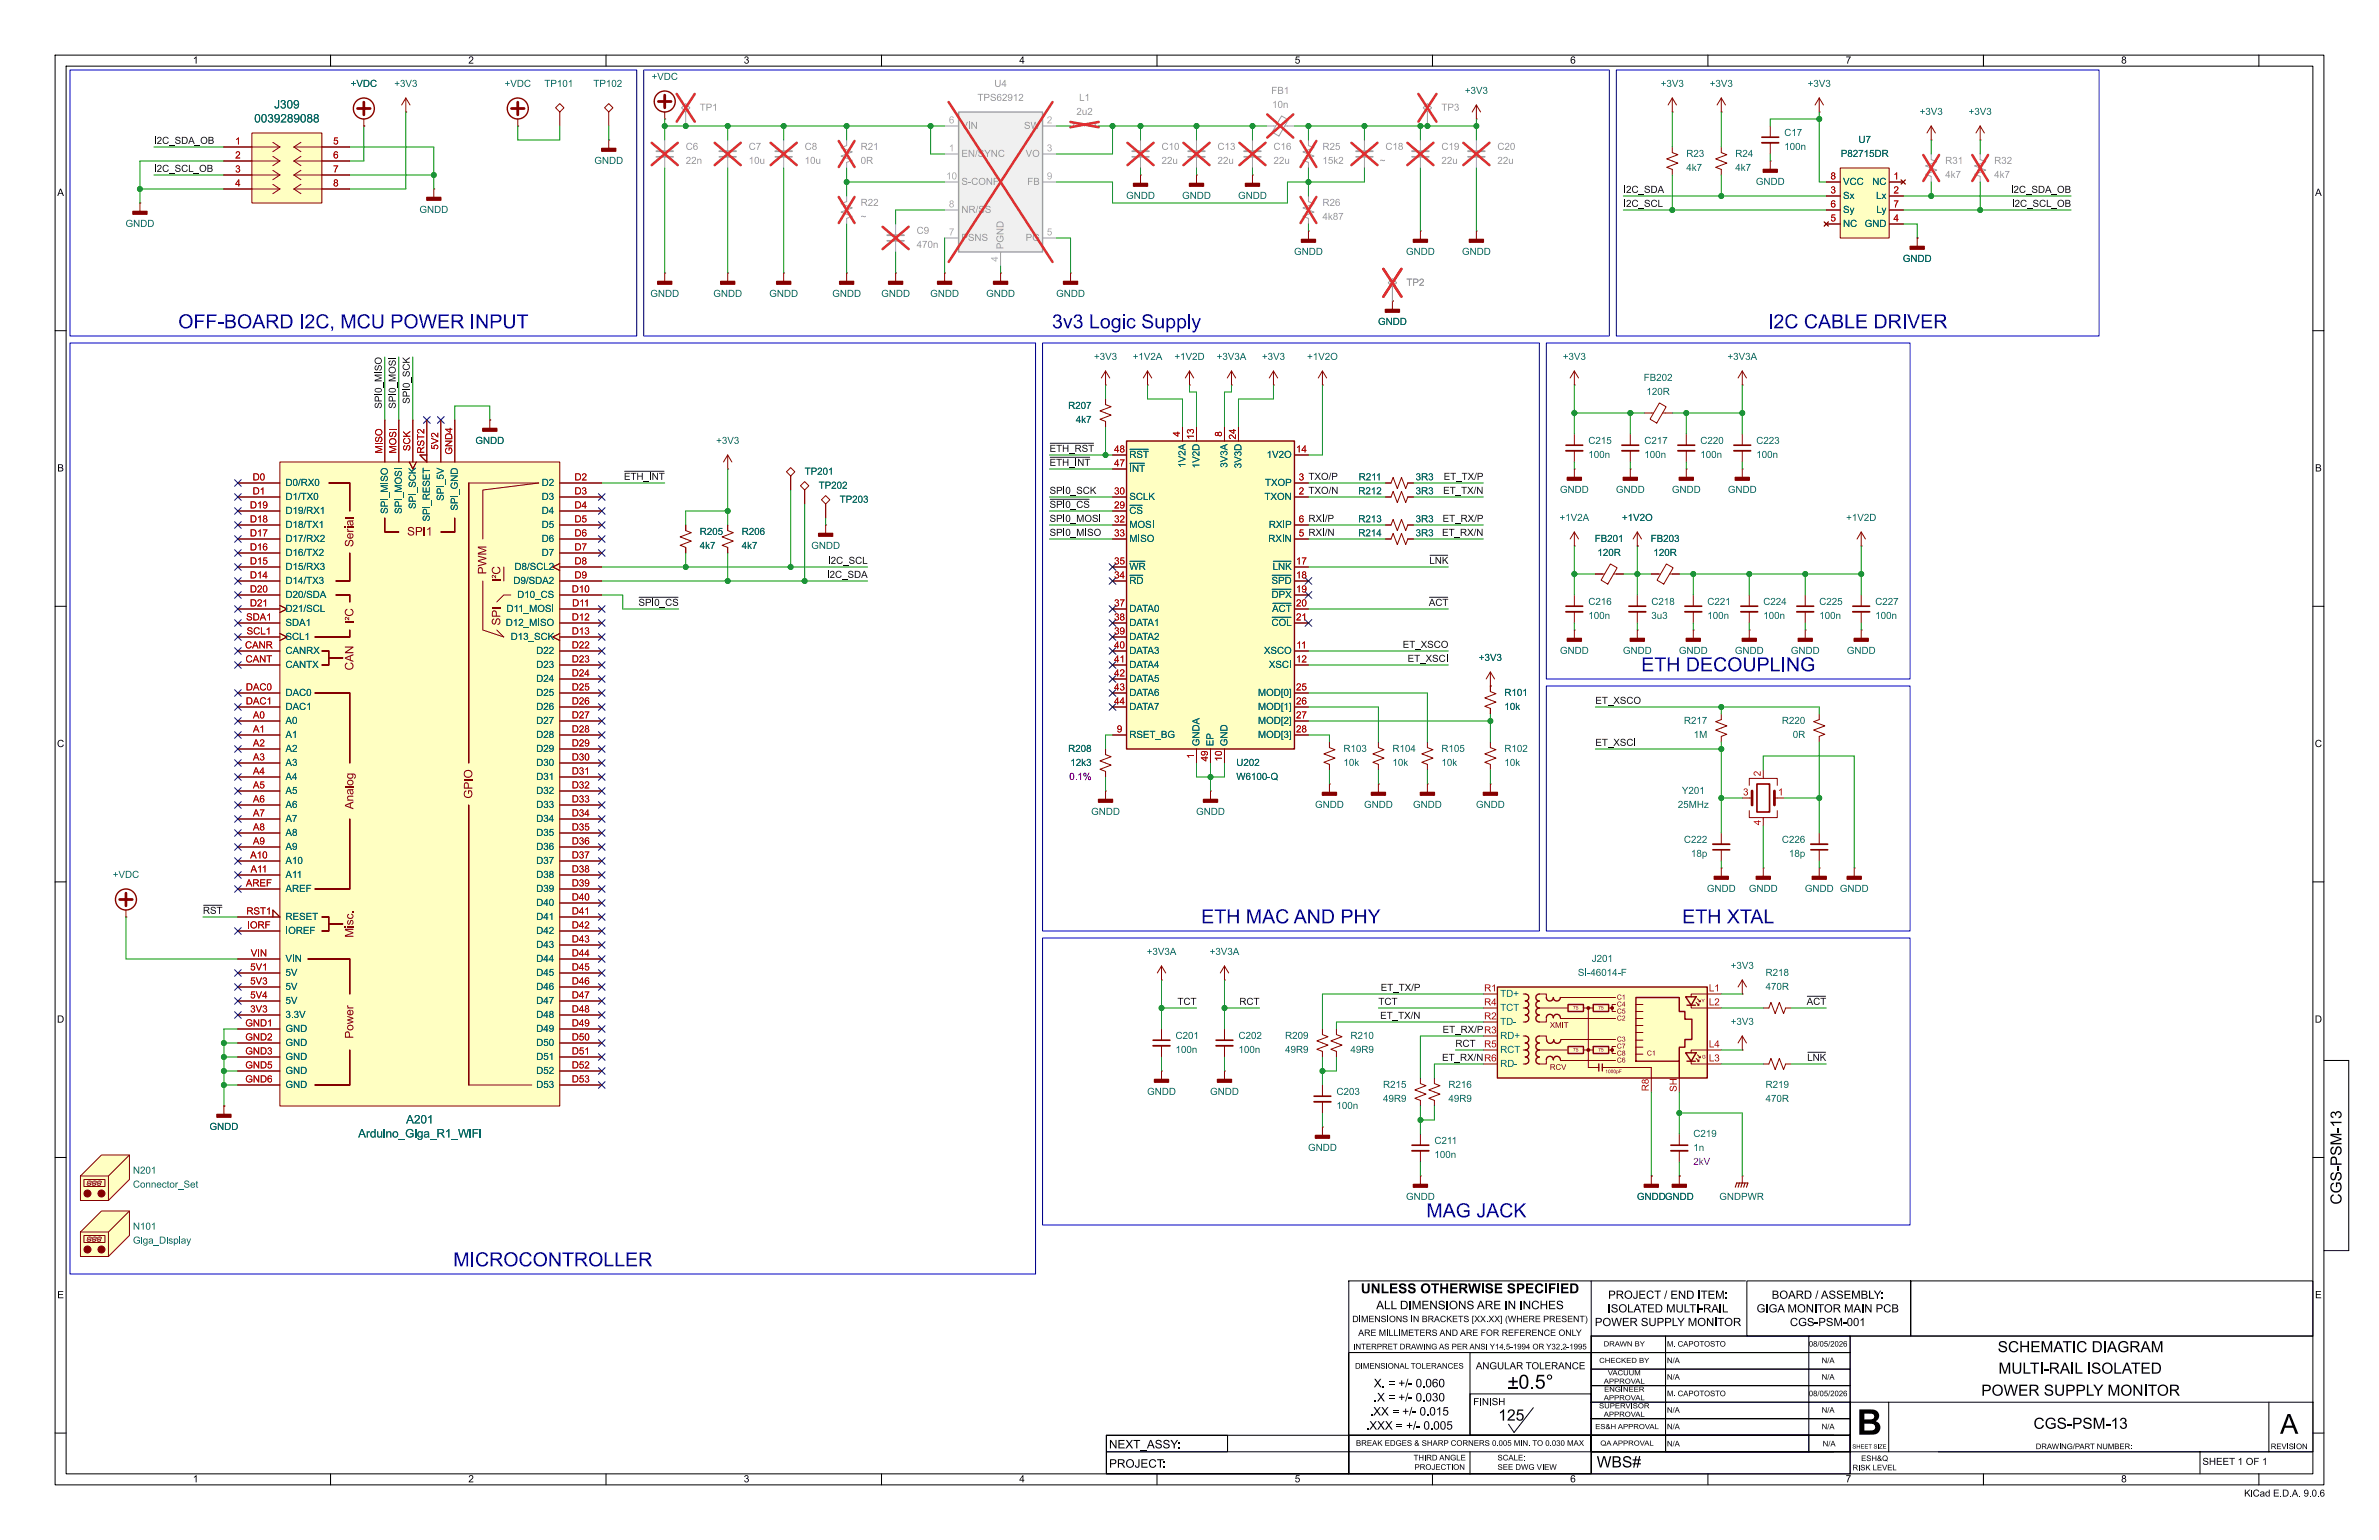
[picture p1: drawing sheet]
<svg xmlns="http://www.w3.org/2000/svg" width="432mm" height="279mm" viewBox="0 0 432 279" stroke-linecap="round" stroke-linejoin="round" font-family="sans-serif">
<defs><g id="words">
<text font-size="6.4" x="337" y="262">B</text>
<text font-size="5" x="413.8" y="261.4">A</text>
<g font-size="3.5" fill="#0000c2">
<text x="32.3" y="60">OFF-BOARD I2C, MCU POWER INPUT</text>
<text x="190.9" y="60">3v3 Logic Supply</text>
<text x="320.9" y="60">I2C CABLE DRIVER</text>
<text x="297.9" y="122.2">ETH DECOUPLING</text>
<text x="218" y="168">ETH MAC AND PHY</text>
<text x="305.3" y="168">ETH XTAL</text>
<text x="258.9" y="221.3">MAG JACK</text>
<text x="82.3" y="230.2">MICROCONTROLLER</text>
</g>
<g font-size="2.8">
<text x="362.6" y="246.1">SCHEMATIC DIAGRAM</text>
<text x="362.7" y="250">MULTI-RAIL ISOLATED</text>
<text x="359.6" y="254">POWER SUPPLY MONITOR</text>
<text x="271.9" y="258.5">125</text>
<text x="369.1" y="260">CGS-PSM-13</text>
<text x="289.8" y="267">WBS#</text>
</g>
<text font-size="2.5" x="247" y="235.3">UNLESS OTHERWISE SPECIFIED</text>
<g font-size="2.1" fill="#006464">
<text x="46.1" y="22.8">0039289088</text>
<text x="49.8" y="20.2">J309</text>
<text x="65" y="206.9">Arduino_Giga_R1_WiFi</text>
<text x="73.7" y="204.4">A201</text>
</g>
<g font-size="2.1" fill="#840000">
<text x="64.7" y="99.2" transform="rotate(-90 64.7 99.2)">Serial</text>
<text x="73.9" y="97.7">SPI1</text>
<text x="88.8" y="104.2" transform="rotate(-90 88.8 104.2)">PWM</text>
<text x="91.4" y="113.5" transform="rotate(-90 91.4 113.5)">SPI</text>
<text x="64.7" y="121.6" transform="rotate(-90 64.7 121.6)">CAN</text>
<text x="64.7" y="146.8" transform="rotate(-90 64.7 146.8)">Analog</text>
<text x="86.3" y="144.9" transform="rotate(-90 86.3 144.9)">GPIO</text>
<text x="64.7" y="170.1" transform="rotate(-90 64.7 170.1)">Misc.</text>
<text x="64.7" y="188.4" transform="rotate(-90 64.7 188.4)">Power</text>
</g>
<g font-size="2.1">
<text x="249.8" y="238.1">ALL DIMENSIONS ARE IN INCHES</text>
<text x="321.2" y="238.7">SUPPLY MONITOR</text>
<text x="201.3" y="263.3">NEXT_ASSY:</text>
<text x="201.3" y="266.8">PROJECT:</text>
</g>
<g font-size="1.8">
<text x="35" y="12">1</text>
<text x="85" y="12">2</text>
<text x="135" y="12">3</text>
<text x="185" y="12">4</text>
<text x="235" y="12">5</text>
<text x="285" y="12">6</text>
<text x="335" y="12">7</text>
<text x="385" y="12">8</text>
<text x="10.4" y="36">A</text>
<text x="420.2" y="36">A</text>
<text x="10.4" y="86">B</text>
<text x="420.2" y="86">B</text>
<text x="10.3" y="136">C</text>
<text x="420.1" y="136">C</text>
<text x="10.3" y="186">D</text>
<text x="420.1" y="186">D</text>
<text x="10.4" y="236">E</text>
<text x="420.2" y="236">E</text>
<text x="267.9" y="248.9">ANGULAR TOLERANCE</text>
<text x="267.4" y="255.4">FINISH</text>
<text x="35" y="269.4">1</text>
<text x="85" y="269.4">2</text>
<text x="135" y="269.4">3</text>
<text x="185" y="269.4">4</text>
<text x="235" y="269.4">5</text>
<text x="285" y="269.4">6</text>
<text x="335" y="269.4">7</text>
<text x="385" y="269.4">8</text>
<text x="399.7" y="266.2">SHEET 1 OF 1</text>
</g>
<g font-size="1.8" fill="#006464">
<text x="63.6" y="16.2">+VDC</text>
<text x="71.6" y="16.2">+3V3</text>
<text x="91.6" y="16.2">+VDC</text>
<text x="98.8" y="16.2">TP101</text>
<text x="107.7" y="16.2">TP102</text>
<text x="118.3" y="15">+VDC</text>
<text x="265.9" y="17.5">+3V3</text>
<text x="301.4" y="16.2">+3V3</text>
<text x="310.3" y="16.2">+3V3</text>
<text x="328.1" y="16.2">+3V3</text>
<text x="348.4" y="21.3">+3V3</text>
<text x="357.3" y="21.3">+3V3</text>
<text x="306.1" y="28.9">R23</text>
<text x="315" y="28.9">R24</text>
<text x="323.8" y="27.7">100n</text>
<text x="323.8" y="25.1">C17</text>
<text x="334.1" y="28.9">P82715DR</text>
<text x="337.3" y="26.4">U7</text>
<text x="107.9" y="30.2">GNDD</text>
<text x="306.1" y="31.5">4k7</text>
<text x="315" y="31.5">4k7</text>
<text x="318.7" y="34">GNDD</text>
<text x="334.5" y="34">VCC</text>
<text x="339.8" y="34">NC</text>
<text x="22.8" y="41.6">GNDD</text>
<text x="76.1" y="39.1">GNDD</text>
<text x="204.4" y="36.6">GNDD</text>
<text x="214.6" y="36.6">GNDD</text>
<text x="224.7" y="36.6">GNDD</text>
<text x="334.5" y="36.6">Sx</text>
<text x="334.5" y="39.1">Sy</text>
<text x="334.5" y="41.6">NC</text>
<text x="338.4" y="41.6">GND</text>
<text x="340.5" y="36.6">Lx</text>
<text x="340.6" y="39.1">Ly</text>
<text x="234.9" y="46.7">GNDD</text>
<text x="255.2" y="46.7">GNDD</text>
<text x="265.4" y="46.7">GNDD</text>
<text x="345.4" y="48">GNDD</text>
<text x="118" y="54.3">GNDD</text>
<text x="129.5" y="54.3">GNDD</text>
<text x="139.6" y="54.3">GNDD</text>
<text x="151.1" y="54.3">GNDD</text>
<text x="159.9" y="54.3">GNDD</text>
<text x="168.8" y="54.3">GNDD</text>
<text x="179" y="54.3">GNDD</text>
<text x="191.7" y="54.3">GNDD</text>
<text x="250.1" y="59.4">GNDD</text>
<text x="198.6" y="65.8">+3V3</text>
<text x="205.6" y="65.8">+1V2A</text>
<text x="213.2" y="65.8">+1V2D</text>
<text x="220.8" y="65.8">+3V3A</text>
<text x="229" y="65.8">+3V3</text>
<text x="237.2" y="65.8">+1V2O</text>
<text x="283.7" y="65.8">+3V3</text>
<text x="313.5" y="65.8">+3V3A</text>
<text x="298.3" y="69.6">FB202</text>
<text x="193.9" y="74.7">R207</text>
<text x="195.3" y="77.2">4k7</text>
<text x="298.8" y="72.1">120R</text>
<text x="86.3" y="81">GNDD</text>
<text x="130" y="81">+3V3</text>
<text x="205" y="83.5">~{RST}</text>
<text x="229.9" y="83.5">1V2O</text>
<text x="288.3" y="83.6">100n</text>
<text x="288.3" y="81">C215</text>
<text x="298.4" y="83.6">100n</text>
<text x="298.4" y="81">C217</text>
<text x="308.6" y="83.6">100n</text>
<text x="308.6" y="81">C220</text>
<text x="318.8" y="83.6">100n</text>
<text x="318.8" y="81">C223</text>
<text x="51.8" y="88.6">D0/RX0</text>
<text x="98.3" y="88.6">D2</text>
<text x="146" y="86.6">TP201</text>
<text x="148.6" y="89.1">TP202</text>
<text x="205" y="86.1">~{INT}</text>
<text x="215.6" y="84.9" transform="rotate(-90 215.6 84.9)">1V2A</text>
<text x="218.2" y="85" transform="rotate(-90 218.2 85)">1V2D</text>
<text x="223.2" y="84.9" transform="rotate(-90 223.2 84.9)">3V3A</text>
<text x="225.8" y="85" transform="rotate(-90 225.8 85)">3V3D</text>
<text x="229.6" y="88.6">TXOP</text>
<text x="246.6" y="87.6">R211</text>
<text x="256.9" y="87.6">3R3</text>
<text x="283.1" y="89.9">GNDD</text>
<text x="293.3" y="89.9">GNDD</text>
<text x="303.5" y="89.9">GNDD</text>
<text x="313.6" y="89.9">GNDD</text>
<text x="51.8" y="91.2">D1/TX0</text>
<text x="51.8" y="93.7">D19/RX1</text>
<text x="70.8" y="93.2" transform="rotate(-90 70.8 93.2)">SPI_MISO</text>
<text x="73.4" y="93.2" transform="rotate(-90 73.4 93.2)">SPI_MOSI</text>
<text x="75.9" y="92.3" transform="rotate(-90 75.9 92.3)">SPI_SCK</text>
<text x="78.5" y="94.6" transform="rotate(-90 78.5 94.6)">SPI_RESET</text>
<text x="81" y="90.9" transform="rotate(-90 81 90.9)">SPI_5V</text>
<text x="83.5" y="92.6" transform="rotate(-90 83.5 92.6)">SPI_GND</text>
<text x="98.3" y="91.2">D3</text>
<text x="98.3" y="93.7">D4</text>
<text x="152.4" y="91.7">TP203</text>
<text x="205" y="91.2">SCLK</text>
<text x="205" y="93.7">~{CS}</text>
<text x="229.5" y="91.2">TXON</text>
<text x="246.5" y="90.1">R212</text>
<text x="246.5" y="95.2">R213</text>
<text x="256.9" y="90.1">3R3</text>
<text x="256.9" y="95.2">3R3</text>
<text x="283.1" y="95">+1V2A</text>
<text x="294.4" y="95">+1V2O</text>
<text x="335.1" y="95">+1V2D</text>
<text x="51.8" y="96.2">D18/TX1</text>
<text x="51.8" y="98.8">D17/RX2</text>
<text x="51.8" y="101.3">D16/TX2</text>
<text x="98.3" y="96.2">D5</text>
<text x="98.3" y="98.8">D6</text>
<text x="98.3" y="101.3">D7</text>
<text x="127" y="97.5">R205</text>
<text x="127" y="100.1">4k7</text>
<text x="134.6" y="97.5">R206</text>
<text x="134.6" y="100.1">4k7</text>
<text x="147.2" y="100.1">GNDD</text>
<text x="205" y="96.2">MOSI</text>
<text x="205" y="98.8">MISO</text>
<text x="230.2" y="98.8">RXIN</text>
<text x="230.3" y="96.2">RXIP</text>
<text x="246.5" y="97.8">R214</text>
<text x="256.9" y="97.8">3R3</text>
<text x="289.4" y="98.8">FB201</text>
<text x="289.9" y="101.3">120R</text>
<text x="299.6" y="98.8">FB203</text>
<text x="300.1" y="101.3">120R</text>
<text x="51.8" y="103.9">D15/RX3</text>
<text x="51.8" y="106.4">D14/TX3</text>
<text x="93.2" y="106.4">D9/SDA2</text>
<text x="93.4" y="103.9">D8/SCL2</text>
<text x="205" y="103.9">~{WR}</text>
<text x="205" y="106.4">~{RD}</text>
<text x="230.8" y="106.4">~{SPD}</text>
<text x="231" y="103.9">~{LNK}</text>
<text x="51.8" y="108.9">D20/SDA</text>
<text x="51.8" y="111.5">D21/SCL</text>
<text x="91.9" y="111.5">D11_MOSI</text>
<text x="93.9" y="108.9">D10_CS</text>
<text x="205" y="111.5">DATA0</text>
<text x="230.8" y="108.9">~{DPX}</text>
<text x="230.9" y="111.5">~{ACT}</text>
<text x="288.3" y="112.8">100n</text>
<text x="288.3" y="110.2">C216</text>
<text x="299.7" y="112.8">3u3</text>
<text x="299.7" y="110.2">C218</text>
<text x="309.9" y="112.8">100n</text>
<text x="309.9" y="110.2">C221</text>
<text x="320" y="112.8">100n</text>
<text x="320" y="110.2">C224</text>
<text x="330.2" y="112.8">100n</text>
<text x="330.2" y="110.2">C225</text>
<text x="340.4" y="112.8">100n</text>
<text x="340.4" y="110.2">C227</text>
<text x="51.8" y="114">SDA1</text>
<text x="51.8" y="116.6">SCL1</text>
<text x="51.8" y="119.1">CANRX</text>
<text x="91.8" y="114">D12_MISO</text>
<text x="92.7" y="116.6">D13_SCK</text>
<text x="97.3" y="119.1">D22</text>
<text x="205" y="114">DATA1</text>
<text x="205" y="116.6">DATA2</text>
<text x="205" y="119.1">DATA3</text>
<text x="229.4" y="119.1">XSCO</text>
<text x="230.8" y="114">~{COL}</text>
<text x="283.1" y="119.1">GNDD</text>
<text x="294.6" y="119.1">GNDD</text>
<text x="304.7" y="119.1">GNDD</text>
<text x="314.9" y="119.1">GNDD</text>
<text x="325" y="119.1">GNDD</text>
<text x="335.2" y="119.1">GNDD</text>
<text x="51.8" y="121.6">CANTX</text>
<text x="97.3" y="121.6">D23</text>
<text x="97.3" y="124.2">D24</text>
<text x="205" y="121.6">DATA4</text>
<text x="205" y="124.2">DATA5</text>
<text x="230.3" y="121.6">XSCI</text>
<text x="268.4" y="120.4">+3V3</text>
<text x="51.8" y="126.7">DAC0</text>
<text x="51.8" y="129.3">DAC1</text>
<text x="51.8" y="131.8">A0</text>
<text x="97.3" y="126.7">D25</text>
<text x="97.3" y="129.3">D26</text>
<text x="97.3" y="131.8">D27</text>
<text x="205" y="126.7">DATA6</text>
<text x="205" y="129.3">DATA7</text>
<text x="228.3" y="126.7">MOD[0]</text>
<text x="228.3" y="129.3">MOD[1]</text>
<text x="228.3" y="131.8">MOD[2]</text>
<text x="273" y="126.7">R101</text>
<text x="273" y="129.3">10k</text>
<text x="305.6" y="131.8">R217</text>
<text x="323.4" y="131.8">R220</text>
<text x="51.8" y="134.3">A1</text>
<text x="51.8" y="136.9">A2</text>
<text x="97.3" y="134.3">D28</text>
<text x="97.3" y="136.9">D29</text>
<text x="193.9" y="136.9">R208</text>
<text x="205" y="134.3">RSET_BG</text>
<text x="218.2" y="135.4" transform="rotate(-90 218.2 135.4)">GNDA</text>
<text x="220.7" y="135.4" transform="rotate(-90 220.7 135.4)">EP</text>
<text x="223.2" y="135.4" transform="rotate(-90 223.2 135.4)">GND</text>
<text x="228.3" y="134.3">MOD[3]</text>
<text x="243.8" y="136.9">R103</text>
<text x="252.7" y="136.9">R104</text>
<text x="261.6" y="136.9">R105</text>
<text x="273" y="136.9">R102</text>
<text x="307.4" y="134.3">1M</text>
<text x="325.4" y="134.3">0R</text>
<text x="51.8" y="139.4">A3</text>
<text x="51.8" y="142">A4</text>
<text x="97.3" y="139.4">D30</text>
<text x="97.3" y="142">D31</text>
<text x="194.3" y="139.4">12k3</text>
<text x="224.4" y="139.4">U202</text>
<text x="224.4" y="142">W6100-Q</text>
<text x="243.8" y="139.4">10k</text>
<text x="252.7" y="139.4">10k</text>
<text x="261.6" y="139.4">10k</text>
<text x="273" y="139.4">10k</text>
<text x="51.8" y="144.5">A5</text>
<text x="51.8" y="147">A6</text>
<text x="51.8" y="149.6">A7</text>
<text x="97.3" y="144.5">D32</text>
<text x="97.3" y="147">D33</text>
<text x="97.3" y="149.6">D34</text>
<text x="198" y="148.3">GNDD</text>
<text x="217.1" y="148.3">GNDD</text>
<text x="238.7" y="147">GNDD</text>
<text x="247.6" y="147">GNDD</text>
<text x="256.5" y="147">GNDD</text>
<text x="267.9" y="147">GNDD</text>
<text x="304.5" y="147">25MHz</text>
<text x="305.3" y="144.5">Y201</text>
<text x="51.8" y="152.1">A8</text>
<text x="51.8" y="154.7">A9</text>
<text x="97.3" y="152.1">D35</text>
<text x="97.3" y="154.7">D36</text>
<text x="305.6" y="153.4">C222</text>
<text x="306.9" y="155.9">18p</text>
<text x="323.4" y="153.4">C226</text>
<text x="324.7" y="155.9">18p</text>
<text x="20.5" y="159.7">+VDC</text>
<text x="51.8" y="157.2">A10</text>
<text x="51.8" y="159.7">A11</text>
<text x="97.3" y="157.2">D37</text>
<text x="97.3" y="159.7">D38</text>
<text x="51.8" y="162.3">AREF</text>
<text x="51.8" y="167.4">RESET</text>
<text x="97.3" y="162.3">D39</text>
<text x="97.3" y="164.8">D40</text>
<text x="97.3" y="167.4">D41</text>
<text x="309.8" y="162.3">GNDD</text>
<text x="317.4" y="162.3">GNDD</text>
<text x="327.6" y="162.3">GNDD GNDD</text>
<text x="51.8" y="169.9">IOREF</text>
<text x="97.3" y="169.9">D42</text>
<text x="97.3" y="172.4">D43</text>
<text x="208.1" y="173.7">+3V3A</text>
<text x="219.6" y="173.7">+3V3A</text>
<text x="51.8" y="175">VIN</text>
<text x="51.8" y="177.5">5V</text>
<text x="97.3" y="175">D44</text>
<text x="97.3" y="177.5">D45</text>
<text x="286.4" y="177.5">SI-46014-F</text>
<text x="288.9" y="175">J201</text>
<text x="314.1" y="176.3">+3V3</text>
<text x="320.5" y="177.5">R218</text>
<text x="51.8" y="180.1">5V</text>
<text x="51.8" y="182.6">5V</text>
<text x="51.8" y="185.1">3.3V</text>
<text x="97.3" y="180.1">D46</text>
<text x="97.3" y="182.6">D47</text>
<text x="97.3" y="185.1">D48</text>
<text x="272.3" y="181.3">TD+</text>
<text x="272.3" y="183.9">TCT</text>
<text x="320.5" y="180.1">470R</text>
<text x="51.8" y="187.7">GND</text>
<text x="51.8" y="190.2">GND</text>
<text x="97.3" y="187.7">D49</text>
<text x="97.3" y="190.2">D50</text>
<text x="213.4" y="191.5">100n</text>
<text x="213.4" y="189">C201</text>
<text x="224.8" y="191.5">100n</text>
<text x="224.8" y="189">C202</text>
<text x="233.2" y="189">R209</text>
<text x="233.2" y="191.5">49R9</text>
<text x="245.1" y="189">R210</text>
<text x="245.1" y="191.5">49R9</text>
<text x="272.3" y="186.4">TD-</text>
<text x="272.3" y="189">RD+</text>
<text x="272.3" y="191.5">RCT</text>
<text x="314.1" y="186.4">+3V3</text>
<text x="51.8" y="192.8">GND</text>
<text x="51.8" y="195.3">GND</text>
<text x="51.8" y="197.8">GND</text>
<text x="97.3" y="192.8">D51</text>
<text x="97.3" y="195.3">D52</text>
<text x="97.3" y="197.8">D53</text>
<text x="251" y="197.8">R215</text>
<text x="262.9" y="197.8">R216</text>
<text x="272.3" y="194">RD-</text>
<text x="320.5" y="197.8">R219</text>
<text x="208.2" y="199.1">GNDD</text>
<text x="219.6" y="199.1">GNDD</text>
<text x="242.6" y="201.7">100n</text>
<text x="242.6" y="199.1">C203</text>
<text x="251" y="200.4">49R9</text>
<text x="262.9" y="200.4">49R9</text>
<text x="320.5" y="200.4">470R</text>
<text x="38" y="205.5">GNDD</text>
<text x="237.4" y="209.3">GNDD</text>
<text x="260.3" y="208">C211</text>
<text x="307.3" y="206.7">C219</text>
<text x="307.3" y="209.3">1n</text>
<text x="24.1" y="215.9">Connector_Set</text>
<text x="24.1" y="213.4">N201</text>
<text x="260.3" y="210.6">100n</text>
<text x="255.2" y="218.2">GNDD</text>
<text x="297.1" y="218.2">GNDDGNDD</text>
<text x="312.1" y="218.2">GNDPWR</text>
<text x="24.1" y="226.1">Giga_Display</text>
<text x="24.1" y="223.6">N101</text>
</g>
<g font-size="1.8" fill="#989898">
<text x="180.5" y="16.2">U4</text>
<text x="230.7" y="17.5">FB1</text>
<text x="127" y="20.6">TP1</text>
<text x="174.5" y="23.9">VIN</text>
<text x="177.4" y="18.8">TPS62912</text>
<text x="185.9" y="23.9">SW</text>
<text x="195.4" y="21.3">2u2</text>
<text x="195.9" y="18.8">L1</text>
<text x="230.9" y="20">10n</text>
<text x="261.6" y="20.6">TP3</text>
<text x="124.5" y="27.7">C6</text>
<text x="135.9" y="27.7">C7</text>
<text x="146" y="27.7">C8</text>
<text x="156.2" y="27.7">R21</text>
<text x="174.5" y="28.9">EN/SYNC</text>
<text x="186.2" y="28.9">VO</text>
<text x="210.8" y="27.7">C10</text>
<text x="221" y="27.7">C13</text>
<text x="231.1" y="27.7">C16</text>
<text x="240" y="27.7">R25</text>
<text x="251.5" y="27.7">C18</text>
<text x="261.6" y="27.7">C19</text>
<text x="271.8" y="27.7">C20</text>
<text x="124.5" y="30.2">22n</text>
<text x="135.9" y="30.2">10u</text>
<text x="146" y="30.2">10u</text>
<text x="156.2" y="30.2">0R</text>
<text x="174.5" y="34">S-CONF</text>
<text x="186.5" y="34">FB</text>
<text x="210.8" y="30.2">22u</text>
<text x="221" y="30.2">22u</text>
<text x="231.1" y="30.2">22u</text>
<text x="240" y="30.2">15k2</text>
<text x="261.6" y="30.2">22u</text>
<text x="271.8" y="30.2">22u</text>
<text x="353.1" y="30.2">R31</text>
<text x="353.1" y="32.7">4k7</text>
<text x="361.9" y="30.2">R32</text>
<text x="361.9" y="32.7">4k7</text>
<text x="156.2" y="37.8">R22</text>
<text x="174.5" y="39.1">NR/SS</text>
<text x="240" y="37.8">R26</text>
<text x="240" y="40.4">4k87</text>
<text x="166.4" y="42.9">C9</text>
<text x="166.4" y="45.4">470n</text>
<text x="174.5" y="44.2">PSNS</text>
<text x="182.6" y="45.2" transform="rotate(-90 182.6 45.2)">PGND</text>
<text x="186.2" y="44.2">PG</text>
<text x="255.3" y="52.3">TP2</text>
</g>
<g font-size="1.8" fill="#aaa">
<text x="172.2" y="22.6">6</text>
<text x="190" y="22.6">2</text>
<text x="172.2" y="27.7">1</text>
<text x="190" y="27.7">3</text>
<text x="171.7" y="32.8">10</text>
<text x="190" y="32.8">9</text>
<text x="172.2" y="37.8">8</text>
<text x="172.2" y="42.9">7</text>
<text x="181.4" y="47.5" transform="rotate(-90 181.4 47.5)">4</text>
<text x="190" y="42.9">5</text>
</g>
<g font-size="1.8" fill="#0f0f0f">
<text x="27.9" y="26.3">I2C_SDA_OB</text>
<text x="27.9" y="31.4">I2C_SCL_OB</text>
<text x="294.6" y="35.2">I2C_SDA</text>
<text x="365" y="35.2">I2C_SDA_OB</text>
<text x="294.6" y="37.8">I2C_SCL</text>
<text x="365.2" y="37.8">I2C_SCL_OB</text>
<text x="69.5" y="74.1" transform="rotate(-90 69.5 74.1)">SPI0_MISO</text>
<text x="72" y="74.1" transform="rotate(-90 72 74.1)">SPI0_MOSI</text>
<text x="74.6" y="73.3" transform="rotate(-90 74.6 73.3)">SPI0_SCK</text>
<text x="113.2" y="87.3">~{ETH_INT}</text>
<text x="190.5" y="89.8">SPI0_SCK</text>
<text x="190.5" y="84.7">~{ETH_INT}</text>
<text x="235.7" y="87.4">3 TXO/P</text>
<text x="235.7" y="89.9">2 TXO/N</text>
<text x="261.9" y="89.8">ET_TX/N</text>
<text x="262" y="87.3">ET_TX/P</text>
<text x="190.5" y="94.9">SPI0_MOSI</text>
<text x="190.5" y="92.4">~{SPI0_CS}</text>
<text x="235.7" y="95">6 RXI/P</text>
<text x="261.8" y="94.9">ET_RX/P</text>
<text x="190.5" y="97.4">SPI0_MISO</text>
<text x="235.7" y="97.5">5 RXI/N</text>
<text x="261.7" y="97.4">ET_RX/N</text>
<text x="150.1" y="105.1">I2C_SDA</text>
<text x="150.3" y="102.5">I2C_SCL</text>
<text x="115.9" y="110.1">~{SPI0_CS}</text>
<text x="254.6" y="117.8">ET_XSCO</text>
<text x="255.5" y="120.3">ET_XSCI</text>
<text x="289.6" y="127.9">ET_XSCO</text>
<text x="289.6" y="135.5">ET_XSCI</text>
<text x="250.6" y="180">ET_TX/P</text>
<text x="213.7" y="182.5">TCT</text>
<text x="224.9" y="182.5">RCT</text>
<text x="250.2" y="182.5">TCT</text>
<text x="250.5" y="185.1">ET_TX/N</text>
<text x="261.8" y="187.6">ET_RX/PR3</text>
<text x="264.2" y="190.2">RCT</text>
<text x="261.7" y="192.7">ET_RX/NR6</text>
</g>
<g font-size="1.8" fill="#a90000">
<text x="42.7" y="26.4">1</text>
<text x="42.7" y="29">2</text>
<text x="60.5" y="26.4">5</text>
<text x="60.5" y="29">6</text>
<text x="42.7" y="31.5">3</text>
<text x="42.7" y="34">4</text>
<text x="60.5" y="31.5">7</text>
<text x="60.5" y="34">8</text>
<text x="332.2" y="32.8">8</text>
<text x="332.2" y="35.3">3</text>
<text x="343.7" y="32.8">1</text>
<text x="343.7" y="35.3">2</text>
<text x="332.2" y="37.8">6</text>
<text x="332.2" y="40.4">5</text>
<text x="343.7" y="37.8">7</text>
<text x="343.7" y="40.4">4</text>
<text x="69.6" y="82.3" transform="rotate(-90 69.6 82.3)">MISO</text>
<text x="72.1" y="82.3" transform="rotate(-90 72.1 82.3)">MOSI</text>
<text x="74.7" y="81.8" transform="rotate(-90 74.7 81.8)">SCK</text>
<text x="77.2" y="82.3" transform="rotate(-90 77.2 82.3)">RST2</text>
<text x="79.8" y="81.6" transform="rotate(-90 79.8 81.6)">5V2</text>
<text x="82.3" y="82.5" transform="rotate(-90 82.3 82.5)">GND4</text>
<text x="202.2" y="82.3">48</text>
<text x="214.4" y="79.2" transform="rotate(-90 214.4 79.2)">4</text>
<text x="216.9" y="79.7" transform="rotate(-90 216.9 79.7)">13</text>
<text x="222" y="79.2" transform="rotate(-90 222 79.2)">8</text>
<text x="224.5" y="79.7" transform="rotate(-90 224.5 79.7)">24</text>
<text x="235.2" y="82.3">14</text>
<text x="45.9" y="87.4">D0</text>
<text x="45.9" y="89.9">D1</text>
<text x="104.3" y="87.4">D2</text>
<text x="104.3" y="89.9">D3</text>
<text x="202.2" y="84.8">47</text>
<text x="202.2" y="89.9">30</text>
<text x="235.7" y="87.4">3</text>
<text x="235.7" y="89.9">2</text>
<text x="45.4" y="92.5">D19</text>
<text x="45.4" y="95">D18</text>
<text x="104.3" y="92.5">D4</text>
<text x="104.3" y="95">D5</text>
<text x="202.2" y="92.5">29</text>
<text x="202.2" y="95">32</text>
<text x="235.7" y="95">6</text>
<text x="45.4" y="97.5">D17</text>
<text x="45.4" y="100.1">D16</text>
<text x="104.3" y="97.5">D6</text>
<text x="104.3" y="100.1">D7</text>
<text x="202.2" y="97.5">33</text>
<text x="235.7" y="97.5">5</text>
<text x="45.4" y="102.6">D15</text>
<text x="45.4" y="105.2">D14</text>
<text x="45.4" y="107.7">D20</text>
<text x="103.8" y="107.7">D10</text>
<text x="104.3" y="102.6">D8</text>
<text x="104.3" y="105.2">D9</text>
<text x="202.2" y="102.6">35</text>
<text x="202.2" y="105.2">34</text>
<text x="235.2" y="102.6">17</text>
<text x="235.2" y="105.2">18</text>
<text x="235.2" y="107.7">19</text>
<text x="44.7" y="112.8">SDA1</text>
<text x="45.4" y="110.2">D21</text>
<text x="103.8" y="112.8">D12</text>
<text x="103.8" y="110.2">D11</text>
<text x="202.2" y="110.2">37</text>
<text x="202.2" y="112.8">38</text>
<text x="235.2" y="110.2">20</text>
<text x="235.2" y="112.8">21</text>
<text x="44.5" y="117.9">CANR</text>
<text x="44.8" y="115.3">SCL1</text>
<text x="103.8" y="115.3">D13</text>
<text x="103.8" y="117.9">D22</text>
<text x="202.2" y="115.3">39</text>
<text x="202.2" y="117.9">40</text>
<text x="235.3" y="117.9">11</text>
<text x="44.6" y="120.4">CANT</text>
<text x="44.6" y="125.5">DAC0</text>
<text x="103.8" y="120.4">D23</text>
<text x="103.8" y="122.9">D24</text>
<text x="103.8" y="125.5">D25</text>
<text x="202.2" y="120.4">41</text>
<text x="202.2" y="122.9">42</text>
<text x="202.2" y="125.5">43</text>
<text x="235.2" y="120.4">12</text>
<text x="235.2" y="125.5">25</text>
<text x="44.6" y="128">DAC1</text>
<text x="45.9" y="130.6">A0</text>
<text x="103.8" y="128">D26</text>
<text x="103.8" y="130.6">D27</text>
<text x="202.2" y="128">44</text>
<text x="235.2" y="128">26</text>
<text x="235.2" y="130.6">27</text>
<text x="45.9" y="133.1">A1</text>
<text x="45.9" y="135.6">A2</text>
<text x="103.8" y="133.1">D28</text>
<text x="103.8" y="135.6">D29</text>
<text x="202.7" y="133.1">9</text>
<text x="216.9" y="137.7" transform="rotate(-90 216.9 137.7)">1</text>
<text x="235.2" y="133.1">28</text>
<text x="45.9" y="138.2">A3</text>
<text x="45.9" y="140.7">A4</text>
<text x="45.9" y="143.3">A5</text>
<text x="103.8" y="138.2">D30</text>
<text x="103.8" y="140.7">D31</text>
<text x="103.8" y="143.3">D32</text>
<text x="219.5" y="138.1" transform="rotate(-90 219.5 138.1)">49</text>
<text x="222" y="138.1" transform="rotate(-90 222 138.1)">10</text>
<text x="319.8" y="140.8" transform="rotate(-90 319.8 140.8)">2</text>
<text x="45.9" y="145.8">A6</text>
<text x="45.9" y="148.3">A7</text>
<text x="103.8" y="145.8">D33</text>
<text x="103.8" y="148.3">D34</text>
<text x="316.4" y="144.5">3</text>
<text x="319.8" y="149.7" transform="rotate(-90 319.8 149.7)">4</text>
<text x="322.7" y="144.5">1</text>
<text x="45.4" y="156">A10</text>
<text x="45.9" y="150.9">A8</text>
<text x="45.9" y="153.4">A9</text>
<text x="103.8" y="150.9">D35</text>
<text x="103.8" y="153.4">D36</text>
<text x="103.8" y="156">D37</text>
<text x="44.6" y="161">AREF</text>
<text x="45.5" y="158.5">A11</text>
<text x="103.8" y="158.5">D38</text>
<text x="103.8" y="161">D39</text>
<text x="44.7" y="166.1">RST1</text>
<text x="103.8" y="163.6">D40</text>
<text x="103.8" y="166.1">D41</text>
<text x="44.9" y="168.7">IORF</text>
<text x="45.5" y="173.7">VIN</text>
<text x="103.8" y="168.7">D42</text>
<text x="103.8" y="171.2">D43</text>
<text x="103.8" y="173.7">D44</text>
<text x="45.4" y="176.3">5V1</text>
<text x="45.4" y="178.8">5V3</text>
<text x="103.8" y="176.3">D45</text>
<text x="103.8" y="178.8">D46</text>
<text x="45.4" y="181.4">5V4</text>
<text x="45.4" y="183.9">3V3</text>
<text x="103.8" y="181.4">D47</text>
<text x="103.8" y="183.9">D48</text>
<text x="269.4" y="180.1">R1</text>
<text x="269.4" y="182.6">R4</text>
<text x="269.4" y="185.2">R2</text>
<text x="310.2" y="180.1">L1</text>
<text x="310.2" y="182.6">L2</text>
<text x="44.5" y="186.4">GND1</text>
<text x="44.5" y="189">GND2</text>
<text x="44.5" y="191.5">GND3</text>
<text x="103.8" y="186.4">D49</text>
<text x="103.8" y="189">D50</text>
<text x="103.8" y="191.5">D51</text>
<text x="269.4" y="190.2">R5</text>
<text x="310.2" y="190.2">L4</text>
<text x="44.5" y="194.1">GND5</text>
<text x="44.5" y="196.6">GND6</text>
<text x="103.8" y="194.1">D52</text>
<text x="103.8" y="196.6">D53</text>
<text x="299.5" y="198" transform="rotate(-90 299.5 198)">R8</text>
<text x="310.2" y="192.8">L3</text>
<text x="304.5" y="198.1" transform="rotate(-90 304.5 198.1)">SH</text>
</g>
<text font-size="1.8" fill="#009600" x="190.5" y="82.2">~{ETH_RST}</text>
<g font-size="1.8" fill="#840084">
<text x="194.1" y="142">0.1%</text>
<text x="307.3" y="211.8">2kV</text>
</g>
<text font-size="1.7" x="407.3" y="272">KiCad E.D.A. 9.0.6</text>
<g font-size="1.6">
<text x="245.4" y="240.3">DIMENSIONS IN BRACKETS [XX.XX] (WHERE PRESENT)</text>
<text x="246.5" y="242.8">ARE MILLIMETERS AND ARE FOR REFERENCE ONLY</text>
</g>
<g font-size="1.4" fill="#840000">
<text x="281.3" y="186.9">XMIT</text>
<text x="281.3" y="194.5">RCV</text>
</g>
<g font-size="1.4">
<text x="245.6" y="245.2">INTERPRET DRAWING AS PER ANSI Y14.5-1994 OR Y32.2-1995</text>
<text x="302.6" y="244.7">M. CAPOTOSTO</text>
<text x="328.3" y="244.7">08/05/2026</text>
<text x="245.4" y="248.7">DIMENSIONAL TOLERANCES</text>
<text x="302.6" y="250.7">N/A</text>
<text x="302.6" y="247.7">N/A</text>
<text x="330.6" y="250.7">N/A</text>
<text x="330.6" y="247.7">N/A</text>
<text x="302.6" y="253.7">M. CAPOTOSTO</text>
<text x="328.3" y="253.7">08/05/2026</text>
<text x="330.6" y="256.7">N/A</text>
<text x="246.1" y="262.7">BREAK EDGES &amp; SHARP CORNERS 0.005 MIN. TO 0.030 MAX</text>
<text x="302.6" y="262.8">N/A</text>
<text x="302.6" y="259.7">N/A</text>
<text x="330.6" y="259.7">N/A</text>
<text x="330.8" y="262.8">N/A</text>
<text x="369.5" y="263.3">DRAWING/PARTNUMBER:</text>
<text x="412.2" y="263.3">REVISION</text>
</g>
<g font-size="1.3">
<text x="291.1" y="244.6">DRAWN BY</text>
<text x="290.3" y="247.6">CHECKED BY</text>
<text x="289.5" y="259.6">ES&amp;H APPROVAL</text>
<text x="290.5" y="262.6">QA APPROVAL</text>
</g>
<g font-size="1.2" fill="#840000">
<text x="293.5" y="181.7">C1</text>
<text x="293.5" y="182.9">C4</text>
<text x="293.5" y="184.2">C5</text>
<text x="293.5" y="185.5">C2</text>
<text x="293.5" y="189.3">C3</text>
<text x="293.5" y="190.6">C7</text>
<text x="293.5" y="191.8">C8</text>
<text x="298.9" y="191.8">C1</text>
<text x="293.5" y="193.1">C6</text>
</g>
<text font-size="1.1" x="336.2" y="263.1">SHEET SIZE</text>
<g font-size=".9" fill="#840000">
<text x="285.5" y="183.4">75</text>
<text x="290.1" y="183.4">75</text>
<text x="308.8" y="182.1">Y</text>
<text x="285.5" y="191">75</text>
<text x="290.1" y="191">75</text>
<text x="291.4" y="194.9">1000pF</text>
<text x="308.9" y="192.3">G</text>
</g>
</g></defs>
<g fill="none" stroke="#000" stroke-width=".18">
<path d="M10 10h411.8v259.4h-411.8zM12 12h407.8v255.4h-407.8zM60 10v2M110 10v2M160 10v2M210 10v2M260 10v2M310 10v2M360 10v2M410 10v2M10 60h2M419.8 60h2"/>
<path d="M10 110h2M419.8 110h2M10 160h2M419.8 160h2M421.8 192.4h4.5v34.5h-4.5M10 210h2M419.8 210h2M244.8 232.4h44v35h-44zM288.8 232.4h28M317.1 232.4h29.7v10h-29.7zM346.8 232.4h73v10h-73zM10 260h2"/>
<path d="M244.8 245.4h44v15h-44zM266.8 245.4h22v15h-22zM266.8 252.9h22v7.5h-22zM278.3 255.4l-3.5 4.5-1-1.5M288.8 251.4h47v3h-47zM288.8 245.4h47v3h-47zM288.8 257.4h47v3h-47zM288.8 254.4h47v3h-47zM288.8 248.4h47v3h-47zM288.8 242.4h47v25h-47zM288.8 242.4h47v3h-47zM302.3 242.4v21"/>
<path d="M328.3 242.4v21M335.8 254.4h84v9h-84zM335.8 242.4h84M342.8 254.4v9M411.8 254.4v9M419.8 260h2M60 267.4v2M110 267.4v2M160 267.4v2M200.8 260.4h44v7h-44zM200.8 263.4h44v4h-44zM200.8 260.4h22v3h-22z"/>
<path d="M210 267.4v2M244.8 260.4h44v7h-44zM244.8 260.4h44v3h-44zM260 267.4v2M266.8 263.4v4M288.8 260.4h47v3h-47zM288.8 263.4h44M288.8 260.4h44M302.3 260.4h26v3h-26zM310 267.4v2M335.8 263.4v4M351.8 263.4h68"/>
<path d="M360 267.4v2M399.3 263.4v4M410 267.4v2"/>
</g>
<g fill="#000">
<path d="M423.2 210l.2-.2a.62 .62 0 0 1 .8 .8v.5h.8v.2h-2v-.7h.2v.5h.7v-.5a.37 .37 0 0 0-.3-.5 .37 .37 0 0 0-.4 .5h-.2zM423.1 214.8l.5-.2v.2a.72 .72 0 0 0-.3 1 .72 .72 0 0 0 1 .3 .79 .79 0 0 0 .3-1.3h-.4v.6h-.2v-.9h.7a1.05 1.05 0 0 1 .2 1.5 1.05 1.05 0 0 1-1.4 .2 1.05 1.05 0 0 1-.4-1.4zM423.2 216.9l.3-.2 .1 .2a.66 .66 0 0 0-.3 .9 .66 .66 0 0 0 .8 .3 .62 .62 0 0 0 .7-.5 .62 .62 0 0 0-.5-.7l.1-.3a.95 .95 0 0 1 .5 1.3 .95 .95 0 0 1-1.3 .5 .92 .92 0 0 1-.4-1.5zM423.2 212.9l.4-.2v.2a.44 .44 0 0 0-.4 .5 .44 .44 0 0 0 .5 .4 1.18 1.18 0 0 1 .6-1.2 .8 .8 0 0 1 .7 .8 .8 .8 0 0 1-.7 .8v-.2a.55 .55 0 0 0 .5-.5 .55 .55 0 0 0-.4-.6l-.2 .2a1.02 1.02 0 0 1-.6 1 .73 .73 0 0 1-.7-.4 .73 .73 0 0 1 .3-.8zM423.2 208.2l.4-.2v.3a.44 .44 0 0 0-.4 .5 .44 .44 0 0 0 .5 .4v-.1a1.18 1.18 0 0 1 .6-1.1 .8 .8 0 0 1 .7 .8 .8 .8 0 0 1-.7 .8v-.3a.55 .55 0 0 0 .5-.5 .55 .55 0 0 0-.4-.6l-.2 .3a1.02 1.02 0 0 1-.6 1 .73 .73 0 0 1-.7-.5 .73 .73 0 0 1 .3-.8zM424.1 211.6h.3v.8h-.3zM424.1 204.6h.3v.8h-.3zM423.2 201.8l.4-.1 .3 .2a.62 .62 0 0 1 1.1 0 .62 .62 0 0 1-.5 1l-.1-.3a.4 .4 0 0 0 .4-.4 .4 .4 0 0 0-.5-.3 .4 .4 0 0 0-.3 .5h-.2a.35 .35 0 0 0-.2-.5 .35 .35 0 0 0-.4 .4 .35 .35 0 0 0 .3 .3v.3a.62 .62 0 0 1-.5-.5 .62 .62 0 0 1 .2-.6zM423 205.7h2v.3h-1.7l1.7 .5v.3l-1.7 .6h1.7v.2h-2v-.4l1.7-.6-1.7-.5zM423 203.5h2v.3h-1.6l.3 .5h-.2zM289.6 239.1h.6a.45 .45 0 0 1 .6 .4 .45 .45 0 0 1-.6 .5h-.4v.6h-.2v-.8h.8l.2-.3-.2-.2h-.6v.5h-.2zM291.1 239.3a.73 .73 0 0 1 1.2 .1 .73 .73 0 0 1-.3 1.1 .73 .73 0 0 1-1-.5l-.1-.1h.2a.54 .54 0 0 0 .8 .5 .54 .54 0 0 0 .2-.9 .51 .51 0 0 0-.6-.2 .51 .51 0 0 0-.4 .6h-.2z"/>
<path d="M292 236.6h.2v1.5h-.2zM292.6 236.7l.3-.1 .4 .1 .3 .3-.2 .1a.32 .32 0 0 0-.4-.4 .32 .32 0 0 0-.2 .5h.1a.56 .56 0 0 1 .7 .6 .62 .62 0 0 1-.6 .3 .62 .62 0 0 1-.5-.5h.1a.38 .38 0 0 0 .4 .4 .38 .38 0 0 0 .4-.4l-.2-.1a.48 .48 0 0 1-.6-.2 .48 .48 0 0 1 0-.6zM292.1 234.2h.5a.45 .45 0 0 1 .6 .4 .45 .45 0 0 1-.6 .4h-.4v.6h-.1v-.7l.7-.1 .2-.2-.2-.3h-.6v.6h-.1zM293.4 234.2h.7a.41 .41 0 0 1 .5 .3 .41 .41 0 0 1-.4 .5l.5 .6h-.2l-.4-.5-.3-.1h-.2v.6h-.2v-.8h.6a.26 .26 0 0 0 .4-.2 .26 .26 0 0 0-.3-.3h-.5v.5h-.2zM294 236.8a.73 .73 0 0 1 1.2 .1 .73 .73 0 0 1-.3 1.1 .73 .73 0 0 1-1-.5l-.1-.1h.2a.54 .54 0 0 0 .8 .5 .54 .54 0 0 0 .2-.8 .51 .51 0 0 0-.6-.3 .51 .51 0 0 0-.4 .6h-.2zM295.5 236.6h.2v1.3h.7v.2h-.9zM295.1 234.3a.73 .73 0 0 1 1.1 .1 .73 .73 0 0 1-.3 1.1 .73 .73 0 0 1-1-.5v-.1h.2a.54 .54 0 0 0 .7 .6 .54 .54 0 0 0 .2-.9 .51 .51 0 0 0-.6-.3 .51 .51 0 0 0-.3 .6h-.2zM297 234.2h.2v1a.41 .41 0 0 1-.3 .5 .41 .41 0 0 1-.5-.5h.2a.23 .23 0 0 0 .2 .3 .23 .23 0 0 0 .2-.3zM295.9 239.1h.7a.41 .41 0 0 1 .5 .3 .41 .41 0 0 1-.4 .5l.5 .7h-.2l-.4-.6-.3-.1h-.2v.7h-.2v-.8h.6a.26 .26 0 0 0 .4-.3 .26 .26 0 0 0-.3-.2h-.5v.5h-.2zM297.6 234.2h1v.1h-.9v.5h.9v.2h-.9v.5h1v.1h-1.1zM297.1 236.6h.2l.6 1.5h-.3l-.1-.4h-.6l-.2 .4h-.2l.2-.6h.7l-.2-.7-.3 .7h-.2zM297.8 236.6h1.1v.2h-.5v1.3h-.2v-1.3h-.4z"/>
<path d="M299.1 236.6h1.1v.2h-.9v.5h.8v.1h-.8v.5h.9v.2h-1.1zM299.1 234.3l.3-.2 .4 .1 .3 .3v.1h-.1a.5 .5 0 0 0-.8-.2 .5 .5 0 0 0-.1 .7 .45 .45 0 0 0 .4 .4 .45 .45 0 0 0 .5-.4l.2 .1a.71 .71 0 0 1-1.1 .4 .71 .71 0 0 1-.1-1.1zM299.4 239.1h.2v.9a.39 .39 0 0 0 .3 .4 .39 .39 0 0 0 .4-.4v-.9h.2v.9a.58 .58 0 0 1-.6 .6 .58 .58 0 0 1-.5-.6zM300.3 234.2h1.2v.1h-.5v1.3h-.2v-1.3h-.5zM300.5 236.6h.5a.74 .74 0 0 1 .7 .8 .74 .74 0 0 1-.7 .7h-.5v-.2h.5a.57 .57 0 0 0 .5-.5 .57 .57 0 0 0-.5-.6h-.3v1.1h-.2zM300.8 239.1h.6a.45 .45 0 0 1 .6 .4 .45 .45 0 0 1-.6 .5h-.4v.6h-.2v-.8h.8l.2-.3-.2-.2h-.6v.5h-.2zM302.5 234.1h.1l-.4 1.6h-.2zM302.6 236.6h.3l.4 1.3 .4-1.3h.3v1.5h-.2v-1.2l-.4 1.2h-.2l-.5-1.2v1.2h-.1zM302.2 239.1h.6a.45 .45 0 0 1 .5 .4 .45 .45 0 0 1-.5 .5h-.4v.6h-.2v-.8h.8l.1-.3-.1-.2h-.6v.5h-.2zM303.4 234.2h1v.1h-.9v.5h.9v.2h-.9v.5h1v.1h-1.1zM304.7 234.2h.2l.8 1.1v-1.1h.2v1.4h-.2l-.8-1.1v1.1h-.2zM304.3 236.6h.2v.9a.39 .39 0 0 0 .4 .5 .39 .39 0 0 0 .4-.5v-.9h.1v.9a.58 .58 0 0 1-.5 .6 .58 .58 0 0 1-.6-.6z"/>
<path d="M305.8 236.6h.2v1.3h.7v.2h-.9zM306.2 234.2h.5a.74 .74 0 0 1 .7 .7 .74 .74 0 0 1-.7 .7h-.5v-.1h.5a.57 .57 0 0 0 .5-.6 .57 .57 0 0 0-.5-.6h-.3v1.2h-.2zM306.7 236.6h1.1v.2h-.5v1.3h-.2v-1.3h-.4zM308.1 236.6h.2v1.5h-.2zM308.3 234.2h.2v1.4h-.2zM308.5 237.5h.6v.2h-.6zM308.4 239.3a.73 .73 0 0 1 1.1 .1 .73 .73 0 0 1-.3 1.1 .73 .73 0 0 1-1-.5v-.1h.2a.54 .54 0 0 0 .7 .5 .54 .54 0 0 0 .2-.9 .51 .51 0 0 0-.6-.2 .51 .51 0 0 0-.3 .6h-.2zM308.7 234.2h1.2v.1h-.5v1.3h-.2v-1.3h-.5zM309.3 236.6h.6a.41 .41 0 0 1 .6 .4 .41 .41 0 0 1-.5 .4l.6 .7h-.3l-.4-.6-.2-.1h-.2v.7h-.2v-.8h.6a.26 .26 0 0 0 .4-.2 .26 .26 0 0 0-.4-.3h-.4v.5h-.2zM310.1 234.2h1.1v.1h-.9v.5h.8v.2h-.8v.5h.9v.1h-1.1zM311.5 234.2h.3l.4 1.2 .4-1.2h.3v1.4h-.2v-1.2l-.4 1.2h-.2l-.4-1.2v1.2h-.2zM311.2 236.6h.2l.6 1.5h-.2l-.2-.4h-.6l-.2 .4h-.2l.2-.6h.7l-.2-.7-.3 .7h-.2z"/>
<path d="M312.2 236.6h.2v1.5h-.2zM312.7 236.6h.2v1.3h.7v.2h-.9zM313.2 234.6h.2v.2h-.2zM313.2 235.4h.2v.2h-.2zM313.2 239.3a.73 .73 0 0 1 1.2 .1 .73 .73 0 0 1-.3 1.1 .73 .73 0 0 1-1-.5l-.1-.1h.2a.54 .54 0 0 0 .8 .5 .54 .54 0 0 0 .2-.9 .51 .51 0 0 0-.6-.2 .51 .51 0 0 0-.4 .6h-.2zM314.7 239.1h.7a.41 .41 0 0 1 .5 .3 .41 .41 0 0 1-.4 .5l.5 .7h-.2l-.4-.6-.3-.1h-.2v.7h-.2v-.8h.6a.26 .26 0 0 0 .4-.3 .26 .26 0 0 0-.3-.2h-.5v.5h-.2zM319.1 236.8l.3-.2h.5l.3 .3 .1 .1-.2 .1a.57 .57 0 0 0-.8-.2 .57 .57 0 0 0-.1 .8 .57 .57 0 0 0 .7 .2l.2-.1v-.3h-.4v-.1h.6v.5a.8 .8 0 0 1-1.1 0 .8 .8 0 0 1-.1-1.1zM321.7 234.2h.9l.2 .4a.24 .24 0 0 0-.2 .2 .24 .24 0 0 0 .2 .2 .44 .44 0 0 1-.1 .5 .44 .44 0 0 1-.4 .1h-.6v-.1h.7l.2-.2-.1-.3h-.6v.5h-.2v-.7h.5a.23 .23 0 0 0 .4-.2 .23 .23 0 0 0-.2-.3h-.5v.5h-.2zM323.2 234.3a.73 .73 0 0 1 1.2 .1 .73 .73 0 0 1-.3 1.1 .73 .73 0 0 1-1-.5v-.1h.2a.54 .54 0 0 0 .7 .6 .54 .54 0 0 0 .2-.9 .51 .51 0 0 0-.6-.3 .51 .51 0 0 0-.3 .6h-.2zM325.1 234.2h.2l.6 1.4h-.2l-.2-.4h-.6l-.1 .4h-.2l.2-.6h.7l-.3-.7-.2 .7h-.2zM326.1 234.2h.6a.41 .41 0 0 1 .6 .3 .41 .41 0 0 1-.4 .5l.5 .6h-.3l-.3-.5-.3-.1h-.2v.6h-.2v-.8h.6a.26 .26 0 0 0 .4-.2 .26 .26 0 0 0-.3-.3h-.5v.5h-.2zM327.6 234.2h.5a.74 .74 0 0 1 .7 .7 .74 .74 0 0 1-.7 .7h-.5v-.1h.5a.57 .57 0 0 0 .5-.6 .57 .57 0 0 0-.5-.6h-.3v1.2h-.2z"/>
<path d="M329.9 234.1h.1l-.4 1.6h-.1zM330.2 239.1h.5a.45 .45 0 0 1 .6 .4 .45 .45 0 0 1-.5 .5h-.4v.6h-.2v-.8h.7l.2-.3-.2-.2h-.5v.5h-.2zM331.1 234.2h.2l.6 1.4h-.2l-.2-.4h-.6l-.2 .4h-.2l.2-.6h.7l-.2-.7-.3 .7h-.2zM332.1 234.3l.4-.2 .3 .1 .3 .3-.2 .1a.32 .32 0 0 0-.3-.4 .32 .32 0 0 0-.3 .5h.1a.56 .56 0 0 1 .7 .7 .62 .62 0 0 1-.6 .3 .62 .62 0 0 1-.5-.5l.2-.1a.38 .38 0 0 0 .4 .4 .38 .38 0 0 0 .3-.4l-.2-.1a.48 .48 0 0 1-.5-.1 .48 .48 0 0 1-.1-.6zM333.5 234.3l.3-.2 .4 .1 .3 .3-.2 .1a.32 .32 0 0 0-.4-.4 .32 .32 0 0 0-.2 .5h.1a.56 .56 0 0 1 .7 .7 .63 .63 0 0 1-.6 .3 .63 .63 0 0 1-.6-.5l.2-.1a.38 .38 0 0 0 .4 .4 .38 .38 0 0 0 .4-.4l-.2-.1a.48 .48 0 0 1-.6-.1 .48 .48 0 0 1 0-.6zM334.8 234.2h1.1v.1h-.9v.5h.8v.2h-.8v.5h.9v.1h-1.1zM335.5 239.2l.3-.1a.82 .82 0 0 1 .4 .8 .82 .82 0 0 1-.4 .7 .59 .59 0 0 1-.5-.7h.2a.36 .36 0 0 0 0 .4 .36 .36 0 0 0 .4 .1l.1-.4a.49 .49 0 0 0-.3-.7l-.2 .1v.5h-.2zM336.2 234.2h.3l.4 1.2 .4-1.2h.3v1.4h-.2v-1.2l-.5 1.2h-.1l-.5-1.2v1.2h-.1zM336.6 239.2l.3-.1a.82 .82 0 0 1 .5 .8 .82 .82 0 0 1-.5 .7 .59 .59 0 0 1-.5-.7h.2a.36 .36 0 0 0 0 .4 .36 .36 0 0 0 .5 .1l.1-.4a.49 .49 0 0 0-.4-.7l-.1 .1-.1 .5h-.2zM337.9 234.2h.8l.2 .4a.24 .24 0 0 0-.1 .2 .24 .24 0 0 0 .2 .2 .44 .44 0 0 1-.1 .5 .44 .44 0 0 1-.5 .1h-.5v-.1h.7l.2-.2-.1-.3h-.6v.5h-.2v-.7h.5a.23 .23 0 0 0 .3-.2 .23 .23 0 0 0-.2-.3h-.4v.5h-.2zM339.2 234.2h.2v1.3h.8v.1h-1zM340.1 234.2h.2l.5 .7 .4-.7h.2l-.5 .8v.6h-.2v-.6z"/>
<path d="M340.6 236.6h.5a.45 .45 0 0 1 .6 .5 .45 .45 0 0 1-.5 .4h-.4v.6h-.2v-.8h.7l.2-.2-.2-.3h-.5v.5h-.2zM341.5 234.6h.2v.2h-.2zM341.5 235.4h.2v.2h-.2zM342.1 236.8l.4-.2h.3l.4 .3v.1l-.2 .1a.5 .5 0 0 0-.7-.2 .5 .5 0 0 0-.2 .7 .45 .45 0 0 0 .5 .4 .45 .45 0 0 0 .4-.4h.2a.71 .71 0 0 1-1 .4 .71 .71 0 0 1-.2-1zM343.4 236.6l.9 .1 .2 .4a.24 .24 0 0 0-.2 .2 .24 .24 0 0 0 .2 .2 .44 .44 0 0 1-.1 .5 .44 .44 0 0 1-.4 .1h-.6v-.2h.7l.2-.1-.1-.3-.6-.1v.5h-.2v-.6h.6a.23 .23 0 0 0 .3-.2 .23 .23 0 0 0-.2-.3h-.5v.5h-.2zM248.1 259.2h.2v.2h-.2zM248.6 257.8h.2l.4 .6 .5-.6h.2l-.5 .8 .5 .8h-.2l-.5-.7-.4 .7h-.3l.6-.8zM248.8 256.6h.2v.2h-.2zM249.3 255.3h.3l.4 .6 .4-.6h.2l-.5 .7 .5 .8h-.2l-.5-.6-.4 .6h-.3l.6-.8zM249.4 250.2h.3l.4 .5 .4-.5h.2l-.5 .7 .6 .8h-.3l-.4-.7-.5 .7h-.2l.6-.8zM249.5 254h.3v.3h-.3zM250 252.7h.3l.4 .6 .4-.6h.2l-.5 .7 .6 .9h-.3l-.4-.7-.5 .7h-.2l.5-.8z"/>
<path d="M250 257.8h.3l.4 .6 .4-.6h.2l-.5 .8 .6 .8h-.3l-.4-.7-.5 .7h-.2l.5-.8zM250.7 255.3h.3l.4 .6 .4-.6h.2l-.5 .7 .6 .8h-.3l-.4-.6-.5 .6h-.2l.6-.8zM251 251.5h.2v.2h-.2zM251.4 257.8h.3l.4 .6 .4-.6h.2l-.5 .8 .6 .8h-.3l-.4-.7-.5 .7h-.2l.6-.8zM252.1 250.6h1v.2h-1zM252.1 251.1h1v.2h-1zM252.1 253.2h1v.2h-1zM252.1 253.6h1v.2h-1zM252.8 255.7h1v.2h-1zM252.8 256.2h1v.2h-1zM253.9 250.9h.4v-.5h.2v.5h.4v.1h-.4v.4h-.2v-.4h-.4zM253.9 253.4h.4v-.4h.2v.4h.4v.2h-.4v.4h-.2v-.4h-.4z"/>
<path d="M253.5 258.3h1v.2h-1zM253.5 258.8h1v.1h-1zM255.5 250.1h.1l-.4 1.6h-.2zM255.5 252.7h.1l-.4 1.6h-.2zM254.6 256h.4v-.4h.2v.4h.4v.1h-.4v.5h-.2v-.5h-.4zM255.7 251h.6v.2h-.6zM255.7 253.6h.6v.2h-.6zM256.2 255.3h.1l-.4 1.5h-.1zM255.3 258.5h.5v-.4h.1v.4h.4v.2h-.4v.4h-.1v-.4h-.5zM256.4 256.2h.6v.2h-.6zM256.9 257.8h.2l-.5 1.6h-.1zM257.1 258.7h.6v.2h-.6z"/>
<path d="M257.2 250.2h.3a.85 .85 0 0 1 .5 .7 .85 .85 0 0 1-.5 .8 .61 .61 0 0 1-.5-.8h.2a.38 .38 0 0 0 0 .5 .38 .38 0 0 0 .5 .1l.1-.2a.64 .64 0 0 0-.3-1 .44 .44 0 0 0-.3 .6h-.2v-.1zM257.2 252.8l.3-.1a.85 .85 0 0 1 .5 .8 .85 .85 0 0 1-.5 .8 .61 .61 0 0 1-.5-.8h.2a.38 .38 0 0 0 0 .5 .38 .38 0 0 0 .5 0l.1-.2a.64 .64 0 0 0-.3-.9 .44 .44 0 0 0-.3 .6h-.2v-.2zM258 255.4l.2-.1a.85 .85 0 0 1 .5 .8 .85 .85 0 0 1-.5 .7 .61 .61 0 0 1-.5-.7h.2a.38 .38 0 0 0 0 .4 .38 .38 0 0 0 .5 .1l.1-.2a.64 .64 0 0 0-.3-1 .44 .44 0 0 0-.3 .7h-.2v-.2zM258.3 251.5h.2v.2h-.2zM258.3 254h.2v.3h-.2zM258.7 257.9l.2-.1a.85 .85 0 0 1 .6 .8 .85 .85 0 0 1-.6 .8 .61 .61 0 0 1-.5-.8h.2a.38 .38 0 0 0 .1 .5 .38 .38 0 0 0 .4 .1l.1-.2a.64 .64 0 0 0-.3-1 .44 .44 0 0 0-.3 .6h-.2l.1-.2zM259 256.6h.2v.2h-.2zM259 250.2h.3a.85 .85 0 0 1 .5 .7 .85 .85 0 0 1-.5 .8 .61 .61 0 0 1-.5-.8h.2a.38 .38 0 0 0 0 .5 .38 .38 0 0 0 .5 .1l.1-.2a.64 .64 0 0 0-.3-1 .44 .44 0 0 0-.3 .6h-.2v-.1zM259 252.8l.3-.1a.85 .85 0 0 1 .5 .8 .85 .85 0 0 1-.5 .8 .61 .61 0 0 1-.5-.8h.2a.38 .38 0 0 0 0 .5 .38 .38 0 0 0 .5 0l.1-.2a.64 .64 0 0 0-.3-.9 .44 .44 0 0 0-.3 .6h-.2v-.2zM259.7 259.2h.3v.2h-.3zM260.2 252.8a.41 .41 0 0 1 .6 0 .41 .41 0 0 1-.1 .6 .47 .47 0 0 1 0 .8 .47 .47 0 0 1-.7-.4h.2a.31 .31 0 0 0 .3 .3 .31 .31 0 0 0 .3-.4 .31 .31 0 0 0-.4-.2v-.1a.26 .26 0 0 0 .3-.3 .26 .26 0 0 0-.2-.3 .26 .26 0 0 0-.3 .3h-.2zM259.7 255.4l.3-.1a.85 .85 0 0 1 .5 .8 .85 .85 0 0 1-.5 .7 .61 .61 0 0 1-.5-.7h.2a.38 .38 0 0 0 0 .4 .38 .38 0 0 0 .5 .1l.1-.2a.64 .64 0 0 0-.3-1 .44 .44 0 0 0-.3 .7h-.2v-.2z"/>
<path d="M260.2 250.3l.5-.1 .3 .3-.6-.2-.2 .6a.49 .49 0 0 1 .7 .1 .49 .49 0 0 1-.3 .7 .49 .49 0 0 1-.6-.4l.2-.1a.31 .31 0 0 0 .4 .3 .31 .31 0 0 0 .1-.6 .31 .31 0 0 0-.5 .2l-.2 .1v-.6zM260.4 257.9l.3-.1a.85 .85 0 0 1 .5 .8 .85 .85 0 0 1-.5 .8 .61 .61 0 0 1-.5-.8h.2a.38 .38 0 0 0 0 .5 .38 .38 0 0 0 .5 .1l.1-.2a.64 .64 0 0 0-.3-1 .44 .44 0 0 0-.3 .6h-.2v-.2zM260.8 255.7l.6-.4v1.5h-.2v-1.2l-.4 .2zM261.4 250.2h.3a.85 .85 0 0 1 .5 .7 .85 .85 0 0 1-.5 .8 .61 .61 0 0 1-.5-.8h.2a.38 .38 0 0 0 0 .5 .38 .38 0 0 0 .4 .1l.1-.2a.64 .64 0 0 0-.2-1 .44 .44 0 0 0-.3 .6h-.2v-.1zM261.4 252.8l.3-.1a.85 .85 0 0 1 .5 .8 .85 .85 0 0 1-.5 .8 .61 .61 0 0 1-.5-.8h.2a.38 .38 0 0 0 0 .5 .38 .38 0 0 0 .4 0l.1-.2a.64 .64 0 0 0-.2-.9 .44 .44 0 0 0-.3 .6h-.2v-.2zM262.1 255.3h.7v.2h-.6l-.1 .4a.51 .51 0 0 1 .7 .2 .51 .51 0 0 1-.3 .7 .51 .51 0 0 1-.6-.4h.2a.34 .34 0 0 0 .5 .1 .34 .34 0 0 0 0-.5 .34 .34 0 0 0-.5 .1h-.2zM261.6 257.9l.3-.1a.85 .85 0 0 1 .5 .8 .85 .85 0 0 1-.5 .8 .61 .61 0 0 1-.5-.8h.2a.38 .38 0 0 0 0 .5 .38 .38 0 0 0 .5 .1l.1-.2a.64 .64 0 0 0-.3-1 .44 .44 0 0 0-.3 .6h-.2v-.2zM262.8 257.9h.7v.1h-.6l-.1 .5a.51 .51 0 0 1 .8 .2 .51 .51 0 0 1-.4 .7 .51 .51 0 0 1-.6-.4l.2-.1a.34 .34 0 0 0 .5 .2 .34 .34 0 0 0 0-.5 .34 .34 0 0 0-.5 .1l-.2-.1zM264.9 247.4l.4-.1a.16 .16 0 0 1 .2 .1 .16 .16 0 0 1-.1 .2 .21 .21 0 0 0-.2-.3 .21 .21 0 0 0-.1 .4h.1a.35 .35 0 0 1 .3 .5 .35 .35 0 0 1-.6 .1l-.1-.3h.1a.24 .24 0 0 0 .3 .3 .24 .24 0 0 0 .1-.4l-.4-.2zM273.8 250.5h.7v-.7h.3v.7h.7v.3h-.7v.7h-.3v-.7h-.7zM273.8 251.7h1.7v.3h-1.7zM276.1 249.5a.82 .82 0 0 1 .9 0 .82 .82 0 0 1 .4 .8 1.34 1.34 0 0 1-.6 1.7 .96 .96 0 0 1-1-1.3h.3a.71 .71 0 0 0 .6 1 1.06 1.06 0 0 0 .4-1.3 .53 .53 0 0 0-.5-.7 .53 .53 0 0 0-.5 .7v.3h-.3v-.7z"/>
<path d="M277.9 251.6h.4v.4h-.4zM279 249.4h1.3v.3h-1l-.2 .7a.84 .84 0 0 1 1.2 .4 .84 .84 0 0 1-.5 1.2 .84 .84 0 0 1-1.1-.7l.3-.1a.57 .57 0 0 0 .7 .4 .57 .57 0 0 0 .5-.6 .57 .57 0 0 0-.7-.5l-.4 .3-.3-.1zM280.9 249.5a.48 .48 0 0 1 .8 .1 .48 .48 0 0 1-.3 .7 .48 .48 0 0 1-.6-.5h.2a.29 .29 0 0 0 .4 .3 .29 .29 0 0 0 0-.5 .29 .29 0 0 0-.4 .2h-.2zM290.4 254.7l.5-.1 .2 .2-.2 .1a.21 .21 0 0 0-.2-.3 .21 .21 0 0 0-.2 .3l.4 .1a.3 .3 0 0 1 .1 .4 .3 .3 0 0 1-.4 .1 .17 .17 0 0 1-.2-.1 .17 .17 0 0 1 0-.2 .24 .24 0 0 0 .3 .2 .24 .24 0 0 0 .2-.2l-.5-.2zM291.3 251.6h.7v.1h-.6v.3h.6v.1h-.6v.3h.6v.1h-.7zM291.3 254.6h.1v.5a.26 .26 0 0 0 .3 .3 .26 .26 0 0 0 .2-.3v-.5h.2v.5a.39 .39 0 0 1-.4 .4 .39 .39 0 0 1-.4-.4zM291.5 250.1h.1l.4 .9h-.1l-.1-.2h-.5l-.1 .2h-.1l.1-.3h.5l-.2-.5-.1 .5h-.2zM291.5 253.1h.1l.4 .9h-.1l-.1-.2h-.5l-.1 .2h-.1l.1-.3h.5l-.2-.5-.1 .5h-.2zM291.5 256.1h.1l.4 .9h-.1l-.1-.2h-.5l-.1 .2h-.1l.1-.3h.5l-.2-.5-.1 .5h-.2zM292.2 251.6h.1l.6 .7v-.7h.1v.9h-.1l-.6-.7v.7h-.1zM291.8 248.6h.2l.3 .8 .3-.8h.2l-.4 .9h-.2zM292.1 250.1h.4a.29 .29 0 0 1 .4 .3 .29 .29 0 0 1-.4 .3h-.2v.3h-.2v-.4l.5-.1 .2-.1-.2-.2h-.3v.4h-.2z"/>
<path d="M292.1 253.1h.4a.29 .29 0 0 1 .4 .3 .29 .29 0 0 1-.4 .3h-.2v.3h-.2v-.4l.5-.1 .2-.1-.2-.2h-.3v.4h-.2zM292.1 256.1h.4a.29 .29 0 0 1 .4 .3 .29 .29 0 0 1-.4 .3h-.2v.3h-.2v-.4l.5-.1 .2-.1-.2-.2h-.3v.4h-.2zM292.3 254.6h.4a.29 .29 0 0 1 .4 .3 .29 .29 0 0 1-.4 .2h-.3v.4h-.1v-.5h.5l.1-.1-.1-.2h-.4v.3h-.1zM292.5 239.1h.2l.3 1.3 .3-1.3h.2l.4 1.3 .3-1.3h.2l-.4 1.5h-.2l-.4-1.3-.3 1.3h-.2zM293.2 254.6h.7v.1h-.5v.3h.5v.1h-.5v.3h.6v.1h-.8zM293.1 250.1h.3a.29 .29 0 0 1 .4 .3 .29 .29 0 0 1-.3 .3h-.3v.3h-.1v-.4l.5-.1 .1-.1-.1-.2h-.4v.4h-.1zM293.1 253.1h.3a.29 .29 0 0 1 .4 .3 .29 .29 0 0 1-.3 .3h-.3v.3h-.1v-.4l.5-.1 .1-.1-.1-.2h-.4v.4h-.1zM293.1 256.1h.3a.29 .29 0 0 1 .4 .3 .29 .29 0 0 1-.3 .3h-.3v.3h-.1v-.4l.5-.1 .1-.1-.1-.2h-.4v.4h-.1zM293 248.6h.2l.4 .9h-.2l-.1-.3h-.4l-.1 .3h-.1l.1-.4h.5l-.2-.4-.2 .4h-.1zM293.3 251.7l.5-.1 .2 .1 .1 .1-.1 .1a.38 .38 0 0 0-.6-.1 .38 .38 0 0 0 0 .6 .38 .38 0 0 0 .6-.1v-.2h-.3v-.1h.4v.4a.52 .52 0 0 1-.7 0 .52 .52 0 0 1-.1-.7zM294.3 251.6h.2v.9h-.2zM293.8 248.7l.5-.1 .2 .2-.1 .1a.33 .33 0 0 0-.5-.1 .33 .33 0 0 0 0 .5 .33 .33 0 0 0 .5-.1h.1a.47 .47 0 0 1-.7 .2 .47 .47 0 0 1 0-.7z"/>
<path d="M294 250.1h.4a.26 .26 0 0 1 .4 .2 .26 .26 0 0 1-.3 .3l.4 .4h-.2a.49 .49 0 0 0-.6-.4v.4h-.1v-.5h.6l.1-.2-.6-.1v.3h-.1zM294 253.1h.4a.26 .26 0 0 1 .4 .2 .26 .26 0 0 1-.3 .3l.4 .4h-.2a.49 .49 0 0 0-.6-.4v.4h-.1v-.5h.6l.1-.2-.6-.1v.3h-.1zM294 256.1h.4a.26 .26 0 0 1 .4 .2 .26 .26 0 0 1-.3 .3l.4 .4h-.2a.49 .49 0 0 0-.6-.4v.4h-.1v-.5h.6l.1-.2-.6-.1v.3h-.1zM294.6 239.1h1v.2h-.9v.4h.9v.2h-.9v.5h1v.2h-1.1zM294.7 251.6h.1l.5 .7v-.7h.2v.9h-.2l-.5-.7v.7h-.1zM294.2 254.6h.4a.26 .26 0 0 1 .4 .2 .26 .26 0 0 1-.3 .3l.3 .4h-.1a.49 .49 0 0 0-.6-.4v.4h-.1v-.5h.5l.1-.2-.5-.1v.3h-.1zM294.7 248.6h.1v.5a.26 .26 0 0 0 .3 .3 .26 .26 0 0 0 .3-.3v-.5h.1v.5a.39 .39 0 0 1-.4 .4 .39 .39 0 0 1-.4-.4zM295 254.6h.2l.3 .8 .3-.8h.2l-.4 .9h-.2zM295.1 250.2a.48 .48 0 0 1 .8 .1 .48 .48 0 0 1-.3 .7 .48 .48 0 0 1-.6-.4h.1a.34 .34 0 0 0 .5 .3 .34 .34 0 0 0 0-.6 .34 .34 0 0 0-.5 .2l-.1 .1zM295.1 253.2a.48 .48 0 0 1 .8 .1 .48 .48 0 0 1-.3 .7 .48 .48 0 0 1-.6-.4h.1a.34 .34 0 0 0 .5 .3 .34 .34 0 0 0 0-.6 .34 .34 0 0 0-.5 .2l-.1 .1zM295.1 256.2a.48 .48 0 0 1 .8 .1 .48 .48 0 0 1-.3 .7 .48 .48 0 0 1-.6-.4h.1a.34 .34 0 0 0 .5 .3 .34 .34 0 0 0 0-.6 .34 .34 0 0 0-.5 .2l-.1 .1zM295.7 251.6h.7v.1h-.6v.3h.6v.1h-.6v.3h.6v.1h-.7z"/>
<path d="M296.1 254.6h.1v.9h-.1zM295.7 248.6h.2v.5a.26 .26 0 0 0 .2 .3 .26 .26 0 0 0 .3-.3v-.5h.1v.5a.39 .39 0 0 1-.4 .4 .39 .39 0 0 1-.4-.4zM296 250.1h.1l.4 .8 .3-.8h.1l-.4 .9h-.1zM296 253.1h.1l.4 .8 .3-.8h.1l-.4 .9h-.1zM296 256.1h.1l.4 .8 .3-.8h.1l-.4 .9h-.1zM296.5 254.7l.5-.1 .2 .2-.1 .1a.21 .21 0 0 0-.3-.3 .21 .21 0 0 0-.1 .3l.3 .1a.3 .3 0 0 1 .2 .4 .3 .3 0 0 1-.5 .1 .17 .17 0 0 1-.2-.1 .17 .17 0 0 1 0-.2 .24 .24 0 0 0 .3 .2 .24 .24 0 0 0 .2-.2l-.5-.2zM296.6 251.6h.8v.1h-.6v.3h.5v.1h-.5v.3h.6v.1h-.8zM296.7 248.6h.2l.3 .8 .3-.8h.2v.9h-.1v-.8l-.3 .8h-.2l-.2-.8v.8h-.2zM297.2 250.1h.1l.5 .9h-.2l-.1-.2h-.4l-.1 .2h-.2l.2-.3h.4l-.1-.5-.2 .5h-.1zM297.2 253.1h.1l.5 .9h-.2l-.1-.2h-.4l-.1 .2h-.2l.2-.3h.4l-.1-.5-.2 .5h-.1zM297.2 256.1h.1l.5 .9h-.2l-.1-.2h-.4l-.1 .2h-.2l.2-.3h.4l-.1-.5-.2 .5h-.1zM297.9 250.1h.1v.8h.5v.1h-.6z"/>
<path d="M297.9 253.1h.1v.8h.5v.1h-.6zM297.9 256.1h.1v.8h.5v.1h-.6zM297.5 254.7a.48 .48 0 0 1 .7 .1 .48 .48 0 0 1-.2 .7 .48 .48 0 0 1-.6-.4h.1a.34 .34 0 0 0 .5 .2 .34 .34 0 0 0 0-.5 .34 .34 0 0 0-.5 .2l-.1 .1zM298.1 239.2l.3-.1h.4l.2 .3-.1 .1a.32 .32 0 0 0-.4-.3 .32 .32 0 0 0-.2 .4l.1 .1a.56 .56 0 0 1 .7 .6 .62 .62 0 0 1-.7 .3 .62 .62 0 0 1-.5-.5h.2a.38 .38 0 0 0 .4 .3 .38 .38 0 0 0 .4-.3l-.2-.1a.48 .48 0 0 1-.6-.2 .48 .48 0 0 1 0-.6zM297.6 251.6h.4a.26 .26 0 0 1 .4 .2 .26 .26 0 0 1-.3 .3l.3 .4h-.1a.49 .49 0 0 0-.6-.4v.4h-.1v-.5h.5l.1-.2-.5-.1v.3h-.1zM298.5 254.6h.4a.26 .26 0 0 1 .4 .2 .26 .26 0 0 1-.3 .3l.4 .4h-.2a.49 .49 0 0 0-.6-.4v.4h-.1v-.5h.5l.1-.2-.5-.1v.3h-.1zM302.7 255.3h.1l.5 .8v-.8h.2v1h-.2l-.5-.8v.8h-.1zM303.9 255.3h.1l-.3 1h-.1zM303.6 239.1h.2v1.3h.7v.2h-.9zM304.3 255.3h.2l.4 1h-.2l-.1-.3h-.4l-.1 .3h-.1l.1-.4h.5l-.2-.5-.2 .5h-.1zM304.4 239.1h.3l.4 .7 .5-.7h.2l-.6 .9v.6h-.2v-.6zM306.5 239.1h.3l.4 1.3 .4-1.3h.3v1.5h-.2v-1.3l-.4 1.3h-.2l-.4-1.3v1.3h-.2z"/>
<path d="M309.8 239.1h.2l.8 1.2v-1.2h.2v1.5h-.2l-.8-1.2v1.2h-.2zM311.3 239.1h.2v1.5h-.2zM311.8 239.1h1.1v.2h-.5v1.3h-.1v-1.3h-.5zM325.2 239.3l.4-.2h.3l.3 .3 .1 .1-.2 .1a.5 .5 0 0 0-.7-.3 .5 .5 0 0 0-.2 .8 .45 .45 0 0 0 .5 .3 .45 .45 0 0 0 .4-.3h.2a.71 .71 0 0 1-1 .4 .71 .71 0 0 1-.2-1.1zM326.7 239.3l.2-.2h.5l.4 .2v.2l-.2 .1a.57 .57 0 0 0-.7-.2 .57 .57 0 0 0-.2 .8 .57 .57 0 0 0 .8 .2l.2-.1v-.3h-.5v-.2h.6v.6a.8 .8 0 0 1-1.1 0 .8 .8 0 0 1 0-1.1zM328.2 239.2l.3-.1h.4l.3 .3-.2 .1a.32 .32 0 0 0-.4-.3 .32 .32 0 0 0-.2 .4l.1 .1a.56 .56 0 0 1 .7 .6 .63 .63 0 0 1-.6 .3 .63 .63 0 0 1-.5-.5h.1a.38 .38 0 0 0 .4 .3 .38 .38 0 0 0 .4-.3l-.2-.1a.48 .48 0 0 1-.6-.2 .48 .48 0 0 1 0-.6zM329.4 240h.6v.1h-.6zM331.7 239.2l.3-.1h.4l.2 .3-.2 .1a.32 .32 0 0 0-.3-.3 .32 .32 0 0 0-.3 .4l.1 .1a.56 .56 0 0 1 .7 .6 .63 .63 0 0 1-.6 .3 .63 .63 0 0 1-.5-.5h.2a.38 .38 0 0 0 .4 .3 .38 .38 0 0 0 .3-.3l-.2-.1a.48 .48 0 0 1-.5-.2 .48 .48 0 0 1 0-.6zM332.9 239.1h.3l.4 1.3 .5-1.3h.2v1.5h-.1v-1.3l-.5 1.3h-.2l-.4-1.3v1.3h-.2zM334.6 240h.5v.1h-.5zM337.7 239.5l.5-.4v1.5h-.1v-1.2l-.4 .2zM256.6 263.9h.8v.2h-.3v.9h-.2v-.9h-.3z"/>
<path d="M256.8 265.7h.4a.31 .31 0 0 1 .4 .2 .31 .31 0 0 1-.4 .4h-.2v.4h-.2v-.6h.6l.1-.1-.1-.2h-.4v.3h-.2zM257.6 263.9h.1v.5h.5v-.5h.2v1.1h-.2v-.5h-.5v.5h-.1zM257.8 265.7h.4a.28 .28 0 0 1 .4 .2 .28 .28 0 0 1-.3 .3l.4 .5h-.2l-.4-.5h-.2v.5h-.1v-.6h.6l.1-.2-.1-.1h-.5v.3h-.1zM258.6 263.9h.1v1.1h-.1zM258.9 265.8a.5 .5 0 0 1 .8 .1 .5 .5 0 0 1-.3 .7 .5 .5 0 0 1-.6-.4h.1a.38 .38 0 0 0 .5 .3 .38 .38 0 0 0 .2-.6 .38 .38 0 0 0-.6-.1l-.1 .4h-.1zM259 263.9h.4a.28 .28 0 0 1 .4 .3 .28 .28 0 0 1-.3 .3l.4 .5h-.2l-.4-.5h-.2v.5h-.1v-.6h.5l.1-.2v-.1h-.5v.3h-.1zM260.3 265.7h.1v.6a.28 .28 0 0 1-.2 .4 .28 .28 0 0 1-.3-.3l.2 .2 .1-.1zM260 263.9h.3a.51 .51 0 0 1 .5 .5 .51 .51 0 0 1-.4 .6h-.4v-.2h.4a.39 .39 0 0 0 .3-.3 .39 .39 0 0 0-.4-.4h-.2v.7h-.1zM260.6 265.7h.8v.1h-.6v.3h.5v.1h-.5v.4h.6v.1h-.8zM261.6 263.9h.2l.4 1.1h-.2l-.1-.3h-.4l-.1 .3h-.2l.2-.5h.5l-.2-.4-.2 .4h-.1zM262.3 263.9h.1l.6 .8v-.8h.1v1.1h-.1l-.6-.8v.8h-.1zM261.7 265.8l.5-.1 .2 .2-.1 .1a.34 .34 0 0 0-.5-.1 .34 .34 0 0 0 0 .5 .34 .34 0 0 0 .5-.1h.1a.5 .5 0 0 1-.7 .3 .5 .5 0 0 1 0-.8z"/>
<path d="M262.5 265.7h.8v.1h-.3v.9h-.1v-.9h-.4zM263.5 265.7h.1v1h-.1zM263.4 264.1l.5-.2 .3 .2v.1l-.1 .1a.4 .4 0 0 0-.6-.1 .4 .4 0 0 0 0 .6 .4 .4 0 0 0 .6 0v-.2h-.3v-.2h.4v.4a.55 .55 0 0 1-.8 .1 .55 .55 0 0 1 0-.8zM264 265.8a.5 .5 0 0 1 .7 .1 .5 .5 0 0 1-.2 .7 .5 .5 0 0 1-.7-.4h.2a.38 .38 0 0 0 .5 .3 .38 .38 0 0 0 .2-.6 .38 .38 0 0 0-.6-.1l-.1 .4h-.2zM264.4 263.9h.2v.9h.5v.2h-.7zM265 265.7h.1l.5 .8v-.8h.2v1h-.2l-.5-.8v.8h-.1zM265.2 263.9h.7v.2h-.6v.3h.6v.1h-.6v.3h.7v.2h-.8zM272 264l.4-.1a.16 .16 0 0 1 .2 .1 .16 .16 0 0 1-.1 .2 .21 .21 0 0 0-.2-.2 .21 .21 0 0 0-.1 .3l.1 .1a.35 .35 0 0 1 .3 .5 .35 .35 0 0 1-.6 0l-.1-.3h.1a.24 .24 0 0 0 .3 .3 .24 .24 0 0 0 .1-.4l-.4-.1zM272 265.7h.4a.16 .16 0 0 1 .2 .1 .16 .16 0 0 1-.1 .2 .21 .21 0 0 0-.2-.3 .21 .21 0 0 0-.1 .3l.1 .1a.35 .35 0 0 1 .3 .5 .35 .35 0 0 1-.6 0l-.1-.3h.1a.24 .24 0 0 0 .3 .3 .24 .24 0 0 0 .1-.3l-.4-.2zM272.9 265.7h.7v.1h-.6v.3h.6v.1h-.6v.4h.6v.1h-.7zM273 264.1l.5-.2 .2 .3-.1 .1a.34 .34 0 0 0-.5-.1 .34 .34 0 0 0 0 .5 .34 .34 0 0 0 .5-.1h.1a.5 .5 0 0 1-.7 .3 .5 .5 0 0 1 0-.8zM273.8 265.7h.8v.1h-.6v.3h.5v.1h-.5v.4h.6v.1h-.8z"/>
<path d="M274.2 263.9h.1l.4 1.1h-.1l-.1-.3h-.5l-.1 .3h-.1l.1-.5h.5l-.2-.4-.1 .4h-.2zM274.8 263.9h.2v.9h.5v.2h-.7zM275.2 265.7h.3a.51 .51 0 0 1 .5 .5 .51 .51 0 0 1-.5 .5h-.3v-.1h.3a.39 .39 0 0 0 .4-.4 .39 .39 0 0 0-.4-.4h-.2v.8h-.1zM275.6 263.9h.8v.2h-.6v.3h.5v.1h-.5v.3h.6v.2h-.8zM276.1 265.7h.1l.2 .8 .3-.8h.1l.3 .8 .2-.8h.1l-.3 1h-.1l-.3-.9-.2 .9h-.1zM276.6 264.2h.1v.2h-.1zM276.6 264.8h.1v.2h-.1zM277.6 265.8l.5-.1 .3 .1v.1l-.1 .1a.4 .4 0 0 0-.6-.1 .4 .4 0 0 0 0 .6 .4 .4 0 0 0 .6 0v-.2h-.3v-.1h.4v.3a.55 .55 0 0 1-.7 .1 .55 .55 0 0 1-.1-.8zM278.9 265.7h.2l.3 .9 .3-.9h.2l-.4 1h-.2zM280 265.7h.1v1h-.1zM280.4 265.7h.7v.1h-.6v.3h.6v.1h-.6v.4h.6v.1h-.7zM281.2 265.7h.2l.2 .8 .2-.8h.2l.2 .8 .2-.8h.1l-.2 1h-.2l-.2-.9-.3 .9h-.1z"/>
<path d="M336.4 265.8h.4a.28 .28 0 0 1 .4 .2 .28 .28 0 0 1-.3 .3l.3 .5h-.1l-.5-.5h-.1v.5h-.1v-.6h.5l.1-.2-.1-.1h-.4v.3h-.1zM337.4 265.8h.1v1h-.1zM337.8 265.8h.5l.2 .2h-.2a.21 .21 0 0 0-.2-.2 .21 .21 0 0 0-.1 .3l.1 .1a.35 .35 0 0 1 .4 .5 .35 .35 0 0 1-.7 0l-.1-.3h.1a.23 .23 0 0 0 .3 .3 .23 .23 0 0 0 .2-.4l-.5-.1zM337.9 264.1h.7v.1h-.6v.3h.6v.1h-.6v.4h.7v.1h-.8zM338.7 265.8h.1v.4l.5-.4h.2l-.4 .4 .4 .6h-.2l-.3-.6-.2 .2v.4h-.1zM338.9 264.1h.5l.2 .2-.2 .1a.21 .21 0 0 0-.2-.3 .21 .21 0 0 0-.1 .4h.1a.35 .35 0 0 1 .3 .5 .35 .35 0 0 1-.6 0l-.1-.3h.1a.23 .23 0 0 0 .3 .3 .23 .23 0 0 0 .1-.3l-.4-.2zM339.8 264.1h.1v.4h.5v-.4h.2v1h-.2v-.5h-.5v.5h-.1zM340 265.8h.1v.8h.5v.2h-.6zM340.8 265.8h.7v.1h-.6v.3h.6v.1h-.6v.3h.6v.2h-.7zM340.9 264.1a.24 .24 0 0 1 .4 .1 .24 .24 0 0 1-.1 .3l.1 .2 .1-.1h.1l-.1 .2 .2 .2h-.2a.4 .4 0 0 1-.7-.2l.3 .2 .3-.1-.3-.3-.1 .2h-.2l.1-.1a.22 .22 0 0 0 .2-.2 .22 .22 0 0 0-.1-.2l.2 .1h.1l-.1-.2-.2 .1zM341.6 265.8h.2l.3 .8 .3-.8h.1l-.4 1h-.1zM341.8 264.2a.51 .51 0 0 1 .7 0 .51 .51 0 0 1 0 .8l.1 .2-.7-.2-.2-.4h.1l.2 .4h.3l-.1-.2a.26 .26 0 0 0 .3-.1 .26 .26 0 0 0 0-.3l-.4-.2-.2 .1-.1 .3h-.1z"/>
<path d="M342.7 265.8h.7v.1h-.6v.3h.5v.1h-.5v.3h.6v.2h-.7zM343.6 265.8h.1v.8h.5v.2h-.6z"/>
</g>
<path d="M200.7 69.9h.1M200.7 67.3l-.8 1.3M200.7 67.3l.7 1.3M200.7 67.3v2.6" fill="none" stroke="#840000" stroke-width=".18"/>
<path d="M153.7 35.6v1l-1 .4 2 .7-2 .8 2 .7-1 .4v1" fill="none" stroke="#a1a1a1" stroke-width=".18"/>
<path d="M156.3 39.2l.2-.1 .4 .1 .3-.1v.2l-.2 .1-.5-.1-.2 .1z" fill="#989898"/>
<path d="M122.8 17l3.3 5.1M126.1 17l-3.3 5.1M152.2 35.7l2.9 4.8M155.1 35.7l-2.9 4.8M160.2 41.2l4.7 4M164.9 41.2l-4.7 4" fill="none" stroke="#e12e31" stroke-width=".46"/>
<path d="M119.5 18.4h2.3M120.6 17.3v2.3" fill="none" stroke="#840000" stroke-width=".51"/>
<circle cx="120.6" cy="18.4" r="1.9" fill="none" stroke="#840000" stroke-width=".25"/>
<g fill="none" stroke="#840000" stroke-width=".18">
<path d="M120.6 21.6h.1M120.6 20.3v1.3M162.6 49.5h.1M162.6 49.5v1.6M171.4 49.5h.1M171.4 49.5v1.6M181.6 49.5h.1M181.6 49.5v1.6M316.2 78.7v2.1M316.2 81.8v2M337.8 99.1h.1M337.8 96.5l-.7 1.3"/>
<path d="M337.8 96.5l.8 1.3M337.8 96.5v2.6M40.6 200.7h.1M40.6 200.7v1.5"/>
</g>
<path d="M314.7 80.8h3.1" fill="none" stroke="#840000" stroke-width=".3"/>
<path d="M314.7 81.8h3.1" fill="none" stroke="#840000" stroke-width=".33"/>
<path d="M161 43.7h3.1" fill="none" stroke="#a1a1a1" stroke-width=".3"/>
<path d="M161 42.7h3.1" fill="none" stroke="#a1a1a1" stroke-width=".33"/>
<path d="M123.7 19.6l.8-.8 .7 .8-.7 .7zM124.5 20.3v2.6M162.6 40.6v2.1M162.6 43.7v2" fill="none" stroke="#a1a1a1" stroke-width=".18"/>
<g fill="#840000" stroke="#840000" stroke-width=".25">
<path d="M39.4 202.2h2.5v.5h-2.5z"/>
<path d="M161.3 51.1h2.5v.5h-2.5z"/>
<path d="M170.2 51.1h2.5v.5h-2.5z"/>
<path d="M180.3 51.1h2.6v.5h-2.6z"/>
</g>
<path d="M18.4 219.7h5.1v4.5l-3.8 3.8h-5.1v-4.5z" fill="#ffffc2"/>
<g fill="none" stroke="#840000" stroke-width=".18">
<path d="M207 31.8h.1M207 31.8v1.5M120.6 49.5h.1M120.6 49.5v1.6M132.1 49.5h.1M132.1 49.5v1.6M142.2 49.5h.1M142.2 49.5v1.6M153.7 49.5h.1M153.7 49.5v1.6M194.3 49.5h.1M194.3 49.5v1.6"/>
<path d="M316.2 177.8v2.5M316.2 177.8l-.7 1.3M316.2 177.8l.8 1.3M260.3 195.6v1l1.1 .4-2.1 .7 2.1 .8-2.1 .8 1 .3v1.1M316.2 180.3h.1M320 182.9h1.1l.3-1 .8 2 .8-2 .7 2 .4-1h1M18.4 219.7h5.1v4.5l-3.8 3.8h-5.1v-4.5zM23.5 219.7l-3.8 3.8h-5.1M257.8 205.7v2.1M257.8 208.8v2M299.7 213.4h.1M299.7 213.4v1.5"/>
<path d="M304.8 213.4h.1M304.8 213.4v1.5M316.2 213.4h.1M316.2 213.4v1.2M15.2 224.2h3.8v1.2h-3.8zM15.8 224.9v.2M15.9 225.2h.4M16 224.5l-.1 .2M16 224.8h.3M16.1 224.4h.3M16.5 224.9l-.1 .2M16.6 224.5l-.1 .2"/>
<path d="M16.8 224.9l-.1 .2M16.8 225.2h.4M16.9 224.5l-.1 .2M16.9 224.8h.3M17 224.4h.3M17.4 224.9l-.1 .2M17.5 224.5l-.1 .2M17.7 224.9l-.1 .2M17.7 225.2h.4M17.8 224.5l-.1 .2M17.8 224.8h.3M17.9 224.4h.3"/>
<path d="M18.3 224.9l-.1 .2M18.4 224.5l-.1 .2M19.7 223.5v4.5"/>
</g>
<g fill="#840000" stroke="#840000" stroke-width=".18">
<circle cx="15.9" cy="226.7" r=".63"/>
<circle cx="18.4" cy="226.7" r=".63"/>
</g>
<g fill="#840000" stroke="#840000" stroke-width=".25">
<path d="M141 51.1h2.5v.5h-2.5z"/>
<path d="M119.4 51.1h2.5v.5h-2.5z"/>
<path d="M152.4 51.1h2.5v.5h-2.5z"/>
<path d="M130.8 51.1h2.5v.5h-2.5z"/>
<path d="M193 51.1h2.6v.5h-2.6z"/>
<path d="M303.5 214.9h2.6v.5h-2.6z"/>
<path d="M205.7 33.3h2.6v.5h-2.6z"/>
<path d="M298.4 214.9h2.6v.5h-2.6z"/>
</g>
<path d="M120.6 25.4v2M120.6 28.4v2.1M132.1 25.4v2M132.1 28.4v2.1M142.2 25.4v2M142.2 28.4v2.1M153.7 25.4v1l-1 .4 2 .8-2 .7 2 .8-1 .4v1M207 25.4v2M207 28.4v2.1" fill="none" stroke="#a1a1a1" stroke-width=".18"/>
<path d="M118.3 25.9l4.7 4.1M123 25.9l-4.7 4.1M129.7 25.9l4.7 4.1M134.4 25.9l-4.7 4.1M139.9 25.9l4.7 4.1M144.6 25.9l-4.7 4.1M152.2 25.6l2.9 4.7M155.1 25.6l-2.9 4.7M204.6 25.9l4.8 4.1M209.4 25.9l-4.8 4.1" fill="none" stroke="#e12e31" stroke-width=".46"/>
<path d="M119.1 28.4h3.1M130.6 28.4h3M140.7 28.4h3.1M205.5 28.4h3" fill="none" stroke="#a1a1a1" stroke-width=".3"/>
<path d="M119.1 27.4h3.1M130.6 27.4h3M140.7 27.4h3.1M205.5 27.4h3" fill="none" stroke="#a1a1a1" stroke-width=".33"/>
<path d="M315 215.4l.2-.8h2l-.2 .8M315.7 214.6l-.2 .8M316.2 214.6l-.2 .8M316.7 214.6l-.2 .8" fill="none" stroke="#840000" stroke-width=".2"/>
<path d="M256.3 207.8h3" fill="none" stroke="#840000" stroke-width=".3"/>
<path d="M256.3 208.8h3" fill="none" stroke="#840000" stroke-width=".33"/>
<path d="M271.8 179.1h38.1v16.5h-38.1z" fill="#ffffc2"/>
<g fill="#840000" stroke="#840000" stroke-width=".18">
<circle cx="288.3" cy="182.9" r=".25"/>
<circle cx="288.3" cy="190.5" r=".25"/>
<circle cx="292.6" cy="182.9" r=".25"/>
<circle cx="292.6" cy="190.5" r=".25"/>
</g>
<g fill="none" stroke="#840000" stroke-width=".18">
<path d="M268 19.1l-.8 1.2M268 19.1l.7 1.2M268 19.1v2.5M312.4 17.8l-.7 1.3M312.4 17.8l.8 1.3M312.4 17.8v2.5M217.2 31.8h.1M217.2 31.8v1.5M227.3 31.8h.1M227.3 31.8v1.5M268 21.6h.1M303.5 26.7v1l1 .4-2 .7 2 .8-2 .8 1 .3v1.1"/>
<path d="M312.4 20.3h.1M312.4 26.7v1l1 .4-2 .7 2 .8-2 .8 1 .3v1.1M321.3 29.2h.1M321.3 22.9v2M321.3 25.9v2M321.3 29.2v1.5M359.4 25.4h.1M359.4 22.9l-.8 1.2M359.4 22.9l.8 1.2M359.4 22.9v2.5M285.7 114.3h.1M285.7 108v2"/>
<path d="M285.7 111v2M285.7 114.3v1.5M297.2 114.3h.1M297.2 114.3v1.5M270.5 124.5h.1M270.5 121.9v3.6l1 .4-2 .7 2 .8-2 .7 1 .4v1M270.5 134.6v1l1 .4-2 .8 2 .7-2 .8 1 .4v1M270.5 121.9l-.8 1.3M270.5 121.9l.8 1.3M312.4 129.5v1.1l-1 .3 2 .8-2 .8 2 .7-1 .4v1M312.4 157.5h.1M312.4 151.1v2.1"/>
<path d="M312.4 154.2v2M312.4 157.5v1.5M320 157.5h.1M320 157.5v1.5M210.8 177.8h.1M210.8 175.3v2.5M210.8 175.3l-.7 1.2M210.8 175.3l.8 1.2M222.2 177.8h.1M222.2 175.3l-.7 1.2M222.2 175.3l.8 1.2M222.2 175.3v2.5"/>
<path d="M210.8 194.3h.1M210.8 186.7v2M210.8 189.7v2.1M210.8 194.3v1.5M222.2 194.3h.1M222.2 186.7v2M222.2 189.7v2.1M222.2 194.3v1.5M276.5 182.9h.4M276.5 190.5h.4M276.5 180.3h.4M276.5 185.4h.4"/>
<path d="M276.5 188h.4M276.5 193h.4M279.4 180.3h1.3v.7M279.4 188h1.3v.6M279.4 182.9h5.2M279.4 190.5h5.1M280.7 184.8v.6h-1.3M280.7 192.4v.6h-1.3M283.2 181h10M283.2 184.8h10M283.2 192.4h10M283.3 188.6h9.9"/>
<path d="M287.4 182.9h1.8M287.4 190.5h1.8M288.3 182.9v10.8h1.9M290.8 193.7h8.9v1.9M292.1 182.9h.5M292.1 190.5h.5M293.2 182.2h-.6v1.3h.6M293.2 189.9h-.6v1.2h.6M296.9 184.8h1.3M296.9 186.1h1.3M296.9 187.3h1.3M296.9 188.7h1.3"/>
<path d="M296.9 190h1.3M296.9 182.2h1.3M296.9 183.5h1.3M296.9 191.3h1.3M307 182.4v.5h2.9M307 192.5v.5h2.9M307.8 181.9l.6 .5h-.3M307.8 192l.6 .5h-.3M308.1 181.2l.5 .5h-.2M308.1 191.4l.5 .5h-.2M308.4 182.1v.3M308.4 192.3v.2"/>
<path d="M308.6 191.6v.3M309.9 190.5h-2.9v.5M312.4 180.3h-5.4v.5M316.2 190.5h.1M316.2 188l-.7 1.2M316.2 188l.8 1.2M316.2 188v2.5M320 193h1.1l.3-1 .8 2.1 .8-2.1 .7 2.1 .4-1.1h1M304.8 205.7v2.1M304.8 208.8v2"/>
</g>
<g fill="none" stroke="#840000" stroke-width=".25">
<path d="M271.8 179.1h38.1v16.5h-38.1zM276.9 188a.63 .63 0 0 1 .6 .6 .63 .63 0 0 1-.6 .6 .64 .64 0 0 1 .6 .7 .64 .64 0 0 1-.6 .6 .64 .64 0 0 1 .6 .6 .64 .64 0 0 1-.6 .7 .64 .64 0 0 1 .6 .6 .64 .64 0 0 1-.6 .6M276.9 180.3a.63 .63 0 0 1 .6 .7 .63 .63 0 0 1-.6 .6M276.9 181.6a.63 .63 0 0 1 .6 .6 .63 .63 0 0 1-.6 .7 .64 .64 0 0 1 .6 .6 .64 .64 0 0 1-.6 .6 .64 .64 0 0 1 .6 .7 .64 .64 0 0 1-.6 .6M279.4 180.3a.63 .63 0 0 0-.6 .7 .63 .63 0 0 0 .6 .6M279.4 181.6a.63 .63 0 0 0-.6 .6 .63 .63 0 0 0 .6 .7M279.4 182.9a.63 .63 0 0 0-.6 .6 .63 .63 0 0 0 .6 .7M279.4 188a.63 .63 0 0 0-.6 .6 .63 .63 0 0 0 .6 .6 .64 .64 0 0 0-.6 .7 .64 .64 0 0 0 .6 .6 .64 .64 0 0 0-.6 .6 .64 .64 0 0 0 .6 .7 .64 .64 0 0 0-.6 .6 .64 .64 0 0 0 .6 .6M279.4 184.2a.63 .63 0 0 0-.6 .6 .63 .63 0 0 0 .6 .6M283.2 181a.64 .64 0 0 1-.6 .6 .64 .64 0 0 1-.7-.6 .64 .64 0 0 1-.6 .6 .64 .64 0 0 1-.6-.6M283.2 184.7a.64 .64 0 0 0-.6-.7 .64 .64 0 0 0-.7 .7 .64 .64 0 0 0-.6-.7 .64 .64 0 0 0-.6 .7M283.2 192.3a.64 .64 0 0 0-.6-.7 .64 .64 0 0 0-.7 .7 .64 .64 0 0 0-.6-.7 .64 .64 0 0 0-.6 .7"/>
<path d="M283.3 188.7a.64 .64 0 0 1-.7 .6 .64 .64 0 0 1-.6-.6 .64 .64 0 0 1-.6 .6 .64 .64 0 0 1-.7-.6M284.6 182.2h2.8v1.3h-2.8zM284.6 189.9h2.8v1.2h-2.8zM289.2 182.2h2.8v1.3h-2.8zM289.2 189.9h2.8v1.2h-2.8zM290.2 193v1.3M290.8 193v1.3M296.9 181h7.9v2.5h1v1.4h1.3v3.7h-1.3v1.4h-1v2.5h-7.9zM304.8 192.5v3.1M305.9 180.8h1.9l-.8 1.6zM305.9 191h1.9l-.8 1.5zM306.2 182.4h1.5"/>
<path d="M306.2 192.5h1.5"/>
</g>
<path d="M319.8 24.9h3M284.2 110h3.1M310.9 154.2h3M209.3 188.7h3M220.7 188.7h3.1M303.3 207.8h3" fill="none" stroke="#840000" stroke-width=".3"/>
<path d="M319.8 25.9h3M284.2 111h3.1M310.9 153.2h3M209.3 189.7h3M220.7 189.7h3.1M303.3 208.8h3" fill="none" stroke="#840000" stroke-width=".33"/>
<g fill="#840000" stroke="#840000" stroke-width=".25">
<path d="M221 195.8h2.5v.5h-2.5z"/>
<path d="M209.5 195.8h2.6v.5h-2.6z"/>
<path d="M295.9 115.8h2.5v.5h-2.5z"/>
<path d="M284.5 115.8h2.5v.5h-2.5z"/>
<path d="M320 30.7h2.6v.5h-2.6z"/>
<path d="M226.1 33.3h2.5v.5h-2.5z"/>
<path d="M215.9 33.3h2.5v.5h-2.5z"/>
<path d="M318.8 159h2.5v.5h-2.5z"/>
<path d="M311.1 159h2.6v.5h-2.6z"/>
</g>
<g fill="none" stroke="#a1a1a1" stroke-width=".18">
<path d="M258.3 19.6l.8-.8 .7 .8-.7 .7zM217.2 25.4v2M217.2 28.4v2.1M227.3 25.4v2M227.3 28.4v2.1M237.5 25.4v1l1 .4-2 .8 2 .7-2 .8 1 .4v1M247.6 25.4v2M247.6 28.4v2.1M257.8 25.4v2M257.8 28.4v2.1M259.1 20.3v2.6M268 25.4v2"/>
<path d="M268 28.4v2.1M359.4 27.9v1.1l1 .3-2 .8 2 .8-2 .7 1 .4v1"/>
</g>
<g fill="none" stroke="#e12e31" stroke-width=".46">
<path d="M257.4 17l3.3 5.1M260.7 17l-3.3 5.1M214.8 25.9l4.7 4.1M219.5 25.9l-4.7 4.1M225 25.9l4.7 4.1M229.7 25.9l-4.7 4.1M236.1 25.6l2.8 4.7M238.9 25.6l-2.8 4.7M255.4 25.9l4.8 4.1M260.2 25.9l-4.8 4.1M265.6 25.9l4.7 4.1M270.3 25.9l-4.7 4.1"/>
<path d="M358 28.1l2.8 4.7M360.8 28.1l-2.8 4.7"/>
</g>
<path d="M215.6 28.4h3.1M225.8 28.4h3.1M246.1 28.4h3.1M256.3 28.4h3M266.4 28.4h3.1" fill="none" stroke="#a1a1a1" stroke-width=".3"/>
<path d="M215.6 27.4h3.1M225.8 27.4h3.1M246.1 27.4h3.1M256.3 27.4h3M266.4 27.4h3.1" fill="none" stroke="#a1a1a1" stroke-width=".33"/>
<path d="M250.5 29.1l.2-.1 .5 .1 .2-.1v.1l-.2 .1-.5-.1-.2 .1z" fill="#989898"/>
<path d="M230 20.8l4.7 4.2M234.7 20.8l-4.7 4.2M236.1 35.7l2.8 4.8M238.9 35.7l-2.8 4.8M245.3 25.9l4.7 4.1M250 25.9l-4.7 4.1M251.1 48.8l3.3 5M254.4 48.8l-3.3 5" fill="none" stroke="#e12e31" stroke-width=".46"/>
<path d="M229.9 22.9h1.6M232.6 21l1.2 .7-1.7 3-1.2-.7zM233.2 22.9h1.7M237.5 35.6v1l1 .4-2 .7 2 .8-2 .7 1 .4v1M252 51.3l.7-.8 .8 .8-.8 .8zM252.7 52.1v2.5" fill="none" stroke="#a1a1a1" stroke-width=".18"/>
<g fill="none" stroke="#840000" stroke-width=".18">
<path d="M303.5 17.8l-.7 1.3M303.5 17.8l.8 1.3M303.5 17.8v2.5M303.5 20.3h.1M237.5 41.9h.1M237.5 41.9v1.5M252.7 54.6h.1M252.7 54.6v1.5M257.8 41.9h.1M257.8 41.9v1.5M268 41.9h.1M268 41.9v1.5"/>
<path d="M208.3 69.9h.1M208.3 67.3l-.8 1.3M208.3 67.3l.7 1.3M208.3 67.3v2.6M215.9 69.9h.1M215.9 67.3l-.8 1.3M215.9 67.3l.8 1.3M215.9 67.3v2.6M223.5 69.9h.1M223.5 67.3l-.7 1.3M223.5 67.3l.8 1.3M223.5 67.3v2.6"/>
<path d="M231.1 69.9h.1M231.1 67.3l-.7 1.3M231.1 67.3l.8 1.3M231.1 67.3v2.6M240 69.9h.1M240 67.3l-.7 1.3M240 67.3l.8 1.3M240 67.3v2.6M285.7 69.9h.1M285.7 67.3l-.7 1.3M285.7 67.3l.8 1.3M285.7 67.3v2.6"/>
<path d="M285.7 78.7v2.1M306.1 78.7v2.1M251.5 87.6h1l.4-1 .7 2 .8-2 .7 2 .4-1h1M251.5 97.8h1l.4-1 .7 2 .8-2 .7 2 .4-1h1M251.5 90.2h1l.4-1 .7 2 .8-2 .7 2 .4-1h1M251.5 95.3h1l.4-1.1 .7 2.1 .8-2.1 .7 2.1 .4-1h1M285.7 81.8v2M306.1 81.8v2M200.7 135.9v1l1 .4-2.1 .7 2.1 .8-2.1 .8 1.1 .4v1M241.3 134.6v1l1 .4-2 .8 2 .7-2 .8 1 .4v1M250.2 134.6v1l1 .4-2 .8 2 .7-2 .8 1 .4v1M259.1 134.6v1l1 .4-2 .8 2 .7-2 .8 1 .4v1"/>
<path d="M330.2 129.5v1.1l-1 .3 2 .8-2 .8 2 .7-1 .4v1M200.7 143.5h.1M200.7 143.5v1.5M241.3 142.2h.1M241.3 142.2v1.6M250.2 142.2h.1M250.2 142.2v1.6M259.1 142.2h.1M259.1 142.2v1.6M270.5 142.2h.1M270.5 142.2v1.6M317.5 142.5v-1.3h5.1v1.3"/>
<path d="M317.5 147.1v1.2h5.1v-1.2M317.5 144.8h.5M322.1 144.8h.5M22.9 166.4h.1M22.9 165.1v1.3"/>
</g>
<g fill="#840000" stroke="#840000" stroke-width=".25">
<path d="M269.2 143.8h2.6v.5h-2.6z"/>
<path d="M236.2 43.4h2.6v.5h-2.6z"/>
<path d="M257.8 143.8h2.5v.5h-2.5z"/>
<path d="M266.7 43.4h2.5v.5h-2.5z"/>
<path d="M256.5 43.4h2.6v.5h-2.6z"/>
<path d="M251.5 56.1h2.5v.5h-2.5z"/>
<path d="M240 143.8h2.6v.5h-2.6z"/>
<path d="M248.9 143.8h2.6v.5h-2.6z"/>
<path d="M199.4 145h2.5v.5h-2.5z"/>
</g>
<path d="M318 143.5v2.6M322.1 143.5v2.6M21.7 163.2h2.3M22.9 162.1v2.2" fill="none" stroke="#840000" stroke-width=".51"/>
<path d="M284.2 80.8h3.1M304.5 80.8h3.1M318.9 142.2h2.3v5.1h-2.3z" fill="none" stroke="#840000" stroke-width=".3"/>
<path d="M284.2 81.8h3.1M304.5 81.8h3.1" fill="none" stroke="#840000" stroke-width=".33"/>
<circle cx="22.9" cy="163.2" r="1.9" fill="none" stroke="#840000" stroke-width=".25"/>
<path d="M204.5 80h30.4v55.9h-30.4z" fill="#ffffc2"/>
<path d="M204.5 80h30.4v55.9h-30.4z" fill="none" stroke="#840000" stroke-width=".25"/>
<path d="M205.1 81.5h3.3M205.1 101.8h2.7M230.9 104.4h3.4M230.9 106.9h3.4M230.9 112h3.4M231 109.5h3.3M231.1 101.8h3.2" fill="none" stroke="#006464" stroke-width=".18"/>
<path d="M214.6 77.5v2.5M222.2 77.5v2.5M234.9 87.6h2.6M234.9 90.2h2.6M234.9 95.3h2.6M234.9 97.8h2.6M234.9 113h2.6M201.9 120.7h2.6M201.9 133.4h2.6M217.2 135.9v2.5" fill="none" stroke="#840000" stroke-width=".18"/>
<path d="M18.4 209.6h5.1v4.4l-3.8 3.8h-5.1v-4.4z" fill="#ffffc2"/>
<g fill="none" stroke="#840000" stroke-width=".18">
<path d="M295.9 78.7v2.1M298.4 74.9h1.7M301.2 73.1l1.2 .7-1.7 3-1.2-.8zM301.8 74.9h1.7M316.2 69.9h.1M316.2 67.3l-.7 1.3M316.2 67.3l.8 1.3M316.2 67.3v2.6M285.7 85.1h.1M285.7 99.1h.1M285.7 85.1v1.5M285.7 96.5v2.6"/>
<path d="M285.7 96.5l-.7 1.3M285.7 96.5l.8 1.3M295.9 85.1h.1M295.9 81.8v2M295.9 85.1v1.5M297.2 99.1h.1M297.2 96.5v2.6M297.2 96.5l-.8 1.3M297.2 96.5l.7 1.3M306.1 85.1h.1M306.1 85.1v1.5M316.2 85.1h.1"/>
<path d="M316.2 85.1v1.5M289.6 104.1h1.6M292.3 102.3l1.2 .7-1.7 3-1.2-.7zM292.9 104.1h1.7M297.2 108v2M297.2 111v2M299.7 104.1h1.7M302.5 102.3l1.2 .7-1.7 3-1.2-.7zM303 104.1h1.8M307.3 114.3h.1M307.3 108v2M307.3 111v2"/>
<path d="M307.3 114.3v1.5M317.5 114.3h.1M317.5 108v2M317.5 111v2M317.5 114.3v1.5M337.8 108v2M337.8 111v2M15.2 214h3.8v1.3h-3.8zM15.8 214.7v.2M15.9 215h.4M16 214.3l-.1 .3M16 214.7h.3"/>
<path d="M16.1 214.3h.3M16.5 214.7l-.1 .3M16.6 214.3l-.1 .3M16.8 214.7l-.1 .2M16.8 215h.4M16.9 214.3l-.1 .3M16.9 214.7h.3M17 214.3h.3M17.4 214.7l-.1 .3M17.5 214.3l-.1 .3M17.7 214.7l-.1 .2M17.7 215h.4"/>
<path d="M17.8 214.3l-.1 .3M17.8 214.7h.3M17.9 214.3h.3M18.3 214.7l-.1 .3M18.4 214.3l-.1 .3M18.4 209.6h5.1v4.4l-3.8 3.8h-5.1v-4.4zM19.7 213.4v4.4M23.5 209.6l-3.8 3.8h-5.1"/>
</g>
<g fill="#840000" stroke="#840000" stroke-width=".18">
<circle cx="15.9" cy="216.5" r=".63"/>
<circle cx="18.4" cy="216.5" r=".63"/>
</g>
<path d="M294.4 80.8h3M295.7 110h3M305.8 110h3.1M316 110h3M336.3 110h3" fill="none" stroke="#840000" stroke-width=".3"/>
<path d="M294.4 81.8h3M295.7 111h3M305.8 111h3.1M316 111h3M336.3 111h3" fill="none" stroke="#840000" stroke-width=".33"/>
<g fill="#840000" stroke="#840000" stroke-width=".25">
<path d="M294.6 86.6h2.6v.5h-2.6z"/>
<path d="M284.5 86.6h2.5v.5h-2.5z"/>
<path d="M304.8 86.6h2.5v.5h-2.5z"/>
<path d="M316.2 115.8h2.6v.5h-2.6z"/>
<path d="M315 86.6h2.5v.5h-2.5z"/>
<path d="M306.1 115.8h2.5v.5h-2.5z"/>
</g>
<path d="M334 30.5h8.9v12.7h-8.9z" fill="#ffffc2"/>
<g fill="none" stroke="#840000" stroke-width=".18">
<path d="M331.5 33h2.5M331.5 35.6h2.5M331.5 38.1h2.5M334 30.5h8.9v12.7h-8.9zM342.9 33h2.5M342.9 35.6h2.5M342.9 38.1h2.5M345.1 32.6l.7 .8M345.8 32.6l-.7 .8M331.1 40.3l.8 .7M331.5 40.6h2.5M331.9 40.3l-.8 .7"/>
<path d="M342.9 40.6h2.5M348 43.2h.1M348 43.2v1.5M240 186.7v1l1 .4-2 .7 2 .8-2 .8 1 .4v1M240 196.9v2M240 199.9v2M242.6 186.7v1l1 .4-2 .7 2 .8-2 .8 1 .4v1M257.8 195.6v1l1 .4-2 .7 2 .8-2 .8 1 .3v1.1M240 204.5h.1M240 204.5v1.5"/>
</g>
<g fill="#840000" stroke="#840000" stroke-width=".25">
<path d="M346.7 44.7h2.5v.5h-2.5z"/>
<path d="M238.8 206h2.5v.5h-2.5z"/>
</g>
<path d="M238.5 198.9h3.1" fill="none" stroke="#840000" stroke-width=".3"/>
<path d="M238.5 199.9h3.1" fill="none" stroke="#840000" stroke-width=".33"/>
<path d="M50.8 83.8h50.8v116.9h-50.8z" fill="#ffffc2"/>
<g fill="none" stroke="#840000" stroke-width=".18">
<path d="M50.8 83.8h50.8v116.9h-50.8zM59.7 87.6h3.8zM63.5 87.6v5.1zM69.8 94v2.5zM69.8 96.5h2.6zM80 96.5h2.5zM82.5 94v2.5zM85.1 87.6h12.7l-10.2 1.3v8.9M85.1 87.6v50.8zM57.1 115.6h6.4zM58.4 118.1h1.3zM59.7 118.1v2.6z"/>
<path d="M59.7 119.4h2.5zM61 105.4h2.5zM61 108h2.5zM63.5 100.3v5.1zM63.5 108v1.2zM63.5 114.3v1.3zM87.6 105.4v8.9l3.8 1.3-1.2-1.3M91.4 102.9v2.5M92.7 108h-1.3l-1.2 1.2M57.1 125.7h6.4zM58.4 120.7h1.3zM63.5 125.7v12.7z"/>
<path d="M63.5 148.6v12.7zM85.1 146.1v50.8zM55.9 174h7.6zM57.1 161.3h6.4zM58.4 166.4h1.3zM58.4 168.9h1.3zM59.7 166.4v2.5zM59.7 167.6h2.5zM63.5 174v6.3zM57.1 196.9h6.4zM63.5 190.5v6.4zM85.1 196.9h11.4"/>
</g>
<g fill="#840000">
<path d="M62.6 112.8h1.5v.2h-1.5z"/>
<path d="M62.7 112v-.1a.4 .4 0 0 1 .5 .4v-.4h.2v.7l-.6-.5-.1 .4-.1-.2z"/>
<path d="M62.8 110.6l.2-.2 .1 .2a.52 .52 0 0 0-.3 .8 .52 .52 0 0 0 .8 .1 .46 .46 0 0 0 .4-.4 .46 .46 0 0 0-.4-.5v-.2a.73 .73 0 0 1 .5 1.1 .73 .73 0 0 1-1.2 .2l-.2-.3a.7 .7 0 0 1 .1-.8z"/>
<path d="M89.3 105.2h1.5v.2h-1.5z"/>
<path d="M89.3 104.4l.1-.1a.4 .4 0 0 1 .5 .4v-.4h.1v.6l-.5-.4-.1 .4-.1-.2z"/>
<path d="M89.4 103l.3-.2v.2a.52 .52 0 0 0-.2 .8 .52 .52 0 0 0 .8 .1 .46 .46 0 0 0 .4-.4 .46 .46 0 0 0-.4-.5v-.2a.73 .73 0 0 1 .4 1.1 .73 .73 0 0 1-1.1 .2l-.3-.3a.7 .7 0 0 1 .1-.8z"/>
</g>
<g fill="none" stroke="#840000" stroke-width=".18">
<path d="M66 22.9h.1M66 21.6v1.3M78.7 34.3h.1M78.7 34.3v1.5M69.8 76.2v7.6M72.4 76.2v7.6M74.9 76.2v7.6M77.5 76.2v7.6l-1.3-1.2h1.3M80 76.2v7.6M82.5 76.2v7.6M88.9 76.2h.1M88.9 76.2v1.5"/>
<path d="M43.2 87.6h7.6M43.2 90.2h7.6M43.2 92.7h7.6M43.2 95.3h7.6M43.2 97.8h7.6M74.3 83.8l.6 1.3 .7-1.3M101.6 87.6h7.6M101.6 90.2h7.6M101.6 92.7h7.6M101.6 95.3h7.6M101.6 97.8h7.6M43.2 100.3h7.6"/>
<path d="M43.2 102.9h7.6M43.2 105.4h7.6M43.2 108h7.6M43.2 110.5h7.6M43.2 113h7.6M43.2 115.6h7.6M43.2 118.1h7.6M50.8 109.9l1.3 .6-1.3 .6M50.8 114.9l1.3 .7-1.3 .6M101.6 102.2l-1.3 .7 1.3 .6M101.6 114.9l-1.3 .7 1.3 .6M101.6 100.3h7.6"/>
<path d="M101.6 102.9h7.6M101.6 105.4h7.6M101.6 108h7.6M101.6 110.5h7.6M101.6 113h7.6M101.6 115.6h7.6M101.6 118.1h7.6M327.7 114.3h.1M327.7 114.3v1.5M43.2 120.7h7.6M43.2 125.7h7.6M43.2 128.3h7.6"/>
<path d="M43.2 130.8h7.6M43.2 133.4h7.6M43.2 135.9h7.6M43.2 138.4h7.6M101.6 120.7h7.6M101.6 125.7h7.6M101.6 128.3h7.6M101.6 130.8h7.6M101.6 133.4h7.6M101.6 135.9h7.6M101.6 138.4h7.6M101.6 123.2h7.6"/>
<path d="M43.2 141h7.6M43.2 143.5h7.6M43.2 146.1h7.6M43.2 148.6h7.6M43.2 151.1h7.6M43.2 153.7h7.6M43.2 156.2h7.6M43.2 158.8h7.6M101.6 141h7.6M101.6 143.5h7.6M101.6 146.1h7.6M101.6 148.6h7.6"/>
<path d="M101.6 151.1h7.6M101.6 153.7h7.6M101.6 156.2h7.6M101.6 158.8h7.6M43.2 166.4h7.6l-1.3-1.3v1.3M43.2 161.3h7.6M43.2 168.9h7.6M43.2 174h7.6M43.2 176.5h7.6M43.2 179.1h7.6M101.6 161.3h7.6M101.6 166.4h7.6"/>
<path d="M101.6 168.9h7.6M101.6 174h7.6M101.6 176.5h7.6M101.6 179.1h7.6M101.6 163.8h7.6M101.6 171.5h7.6M43.2 181.6h7.6M43.2 184.2h7.6M43.2 186.7h7.6M43.2 189.2h7.6M43.2 191.8h7.6M43.2 194.3h7.6"/>
<path d="M43.2 196.9h7.6M101.6 181.6h7.6M101.6 184.2h7.6M101.6 186.7h7.6M101.6 189.2h7.6M101.6 191.8h7.6M101.6 194.3h7.6M101.6 196.9h7.6"/>
</g>
<g fill="#840000" stroke="#840000" stroke-width=".25">
<path d="M326.4 115.8h2.5v.5h-2.5z"/>
<path d="M87.6 77.7h2.6v.5h-2.6z"/>
<path d="M77.5 35.8h2.5v.5h-2.5z"/>
</g>
<path d="M64.9 19.7h2.3M66 18.5v2.3" fill="none" stroke="#840000" stroke-width=".51"/>
<circle cx="66" cy="19.7" r="1.9" fill="none" stroke="#840000" stroke-width=".25"/>
<path d="M45.7 24.1h12.7v12.7h-12.7z" fill="#ffffc2"/>
<g fill="none" stroke="#840000" stroke-width=".18">
<path d="M73.7 17.8l-.8 1.3M73.7 17.8l.7 1.3M73.7 17.8v2.5M100.8 19.6l.8-.8 .8 .8-.8 .7zM109.7 19.6l.8-.8 .8 .8-.8 .7zM25.4 36.8h.1M25.4 36.8v1.6M40.6 26.7h10.2M40.6 29.2h10.2M40.6 31.8h10.2M40.6 34.3h10.2M45.7 24.1h12.7v12.7h-12.7z"/>
<path d="M49.5 25.8l1.3 .9M49.5 28.4l1.3 .8M49.5 30.9l1.3 .9M49.5 33.4l1.3 .9M50.8 26.7l-1.3 .8M50.8 29.2l-1.3 .9M50.8 31.8l-1.3 .8M50.8 34.3l-1.3 .8M53.3 26.7h10.2M53.3 29.2h10.2M53.3 31.8h10.2M53.3 34.3h10.2"/>
<path d="M53.3 26.7l1.3 .8M53.3 29.2l1.3 .9M53.3 31.8l1.3 .8M53.3 34.3l1.3 .8M54.6 25.8l-1.3 .9M54.6 28.4l-1.3 .8M54.6 30.9l-1.3 .9M54.6 33.4l-1.3 .9M73.7 20.3h.1M94 22.9h.1M94 21.6v1.3M101.6 20.3v2.6"/>
<path d="M110.5 25.4h.1M110.5 20.3v2.6M110.5 25.4v1.5M350.5 25.4h.1M350.5 22.9l-.7 1.2M350.5 22.9l.8 1.2M350.5 22.9v2.5M200.7 72.4v1l1 .4-2.1 .7 2.1 .8-2.1 .8 1.1 .4v1M124.5 95.3v1l1 .3-2.1 .8 2.1 .8-2.1 .7 1.1 .4v1M132.1 95.3v1l1 .3-2 .8 2 .8-2 .7 1 .4v1M132.1 85.1h.1M132.1 82.6v2.5"/>
<path d="M132.1 82.6l-.8 1.2M132.1 82.6l.7 1.2M142.7 85.6l.8-.8 .8 .8-.8 .8zM143.5 86.4v2.5M146 87.4l.8 .7-.8 .8-.7-.8zM146 88.9v2.5M149.1 90.7l.8-.8 .7 .8-.7 .7zM149.9 95.3h.1M149.9 91.4v2.6M149.9 95.3v1.5M327.7 108v2M327.7 111v2"/>
<path d="M337.8 114.3h.1M337.8 114.3v1.5M330.2 157.5h.1M330.2 151.1v2.1M330.2 154.2v2M330.2 157.5v1.5M336.5 157.5h.1M336.5 157.5v1.5M257.8 213.4h.1M257.8 213.4v1.5"/>
</g>
<g fill="#840000" stroke="#840000" stroke-width=".25">
<path d="M24.1 38.4h2.6v.5h-2.6z"/>
<path d="M109.2 26.9h2.6v.5h-2.6z"/>
<path d="M148.6 96.8h2.5v.5h-2.5z"/>
<path d="M328.9 159h2.6v.5h-2.6z"/>
<path d="M335.3 159h2.5v.5h-2.5z"/>
<path d="M336.5 115.8h2.6v.5h-2.6z"/>
<path d="M256.5 214.9h2.6v.5h-2.6z"/>
</g>
<path d="M326.1 110h3.1M328.7 154.2h3" fill="none" stroke="#840000" stroke-width=".3"/>
<path d="M326.1 111h3.1M328.7 153.2h3" fill="none" stroke="#840000" stroke-width=".33"/>
<path d="M92.8 19.7h2.3M94 18.5v2.3" fill="none" stroke="#840000" stroke-width=".51"/>
<circle cx="94" cy="19.7" r="1.9" fill="none" stroke="#840000" stroke-width=".25"/>
<path d="M194.3 22.9h.5l.2-.4 .3-.1 .4 .1 .1 .4 .2-.4 .3-.1 .4 .1 .1 .4 .2-.4 .4-.1 .3 .1 .2 .4 .1-.4 .4-.1 .3 .1 .2 .4h.5" fill="none" stroke="#a1a1a1" stroke-width=".18"/>
<path d="M194.3 22.1l5.1 1M199.4 22.1l-5.1 1" fill="none" stroke="#e12e31" stroke-width=".46"/>
<path d="M174 20.3h15.2v25.4h-15.2z" fill="#f0f0f0"/>
<path d="M174 20.3h15.2v25.4h-15.2z" fill="none" stroke="#a1a1a1" stroke-width=".25"/>
<path d="M171.4 22.9h2.6M171.4 27.9h2.6M171.4 38.1h2.6M189.2 22.9h2.6M189.2 27.9h2.6M189.2 33h2.6M350.5 27.9v1.1l1 .3-2 .8 2 .8-2 .7 1 .4v1M171.4 43.2h2.6M181.6 45.7v2.6M189.2 43.2h2.6" fill="none" stroke="#a1a1a1" stroke-width=".18"/>
<path d="M172.2 18.5l18.8 29M191 18.5l-18.8 29M349.1 28.1l2.9 4.7M352 28.1l-2.9 4.7" fill="none" stroke="#e12e31" stroke-width=".46"/>
<path d="M330.2 17.8l-.8 1.3M330.2 17.8l.8 1.3M330.2 17.8v2.5M330.2 20.3h.1M219.7 143.5h.1M219.7 143.5v1.5" fill="none" stroke="#840000" stroke-width=".18"/>
<path d="M218.4 145h2.6v.5h-2.6z" fill="#840000" stroke="#840000" stroke-width=".25"/>
<g fill="#0f0f0f">
<path d="M259.8 108.6h.2l.5 1.3h-.2l-.1-.4h-.5l-.2 .4h-.2l.2-.5h.6l-.2-.6-.2 .6h-.2z"/>
<path d="M260.8 108.8l.6-.1 .3 .2-.2 .1a.45 .45 0 0 0-.6-.1 .45 .45 0 0 0-.1 .7l.4 .2 .2-.1 .2-.2h.1a.62 .62 0 0 1-.9 .3 .62 .62 0 0 1 0-1z"/>
<path d="M261.8 108.6h1.1v.2h-.5v1.1h-.1v-1.1h-.5z"/>
</g>
<path d="M259.5 108.4h3.3" fill="none" stroke="#0f0f0f" stroke-width=".18"/>
<g fill="#0f0f0f">
<path d="M328.1 191.2h.2v1.1h.6v.2h-.8z"/>
<path d="M329.1 191.2h.2l.7 1v-1h.1v1.3h-.1l-.7-1v1h-.2z"/>
<path d="M330.4 191.2h.2v.6l.6-.6h.2l-.5 .5 .6 .8h-.3l-.4-.7-.2 .2v.5h-.2z"/>
</g>
<path d="M328.1 190.9h3.2" fill="none" stroke="#0f0f0f" stroke-width=".18"/>
<g fill="#0f0f0f">
<path d="M328.4 181h.2l.5 1.3h-.2l-.1-.4h-.6l-.1 .4h-.2l.2-.5h.6l-.2-.6-.2 .6h-.2z"/>
<path d="M329.4 181.2l.6-.2 .3 .3-.2 .1a.45 .45 0 0 0-.6-.1 .45 .45 0 0 0-.1 .7l.4 .2 .2-.1 .1-.2h.2a.62 .62 0 0 1-.9 .3 .62 .62 0 0 1 0-1z"/>
<path d="M330.4 181h1v.2h-.4v1.1h-.2v-1.1h-.4z"/>
</g>
<path d="M328 180.8h3.3" fill="none" stroke="#0f0f0f" stroke-width=".18"/>
<g fill="#0f0f0f">
<path d="M37 164.5h.5a.35 .35 0 0 1 .5 .3 .35 .35 0 0 1-.4 .4l.5 .6h-.2l-.4-.5-.2-.1h-.2v.6h-.1v-.7l.8-.1a.21 .21 0 0 0 0-.3 .21 .21 0 0 0-.3 0h-.4v.4h-.1z"/>
<path d="M38.3 164.6h.6l.3 .2-.2 .1a.27 .27 0 0 0-.3-.3 .27 .27 0 0 0-.2 .4l.2 .1a.43 .43 0 0 1 .5 .5 .43 .43 0 0 1-.8 .2l-.2-.3 .2-.1a.31 .31 0 0 0 .3 .3 .31 .31 0 0 0 .3-.4l-.7-.2z"/>
<path d="M39.3 164.5h1v.2h-.4v1.1h-.1v-1.1h-.5z"/>
</g>
<path d="M190.6 90.6h7.1M37 164.2h3.3" fill="none" stroke="#0f0f0f" stroke-width=".18"/>
<g fill="#0f0f0f">
<path d="M259.6 101h.1v1.2h.7v.1h-.8z"/>
<path d="M260.6 101h.1l.7 1v-1h.2v1.3h-.2l-.7-1v1h-.1z"/>
<path d="M261.8 101h.2v.7l.6-.7h.3l-.6 .5 .6 .8h-.2l-.5-.6-.2 .2v.4h-.2z"/>
</g>
<path d="M113.4 85.5h7.1M190.6 83h7.2M190.6 80.4h7.9M116 108.4h7.1M259.6 100.7h3.2" fill="none" stroke="#0f0f0f" stroke-width=".18"/>
<g fill="none" stroke="#009600" stroke-width=".18">
<path d="M25.4 34.3h15.2M27.9 26.7h12.7M27.9 31.8h12.7M40.6 29.2h-15.2v7.6M63.5 26.7h15.2v7.6M63.5 31.8h15.2M66 22.9v6.3h-2.5M73.7 20.3v14h-10.2M94 22.9v2.5h7.6v-2.5M110.5 22.9v2.5M120.6 22.9h50.8M120.6 21.6v3.8"/>
<path d="M120.6 30.5v19M132.1 22.9v2.5M132.1 30.5v19M142.2 22.9v2.5M142.2 30.5v19M153.7 22.9v2.5M153.7 30.5v5.1M153.7 33h17.7M168.9 22.9v5h2.5M171.4 38.1h-8.8v2.5M191.8 22.9h2.5M199.4 22.9h30.5"/>
<path d="M201.9 22.9v5h-10.1M207 22.9v2.5M207 30.5v1.3M217.2 22.9v2.5M217.2 30.5v1.3M227.3 22.9v2.5M227.3 30.5v1.3M234.9 22.9h33.1M237.5 22.9v2.5M237.5 30.5v5.1M247.6 30.5v2.5h-13.9v3.8h-31.8v-3.8h-10.1M247.6 22.9v2.5"/>
<path d="M257.8 22.9v2.5M257.8 30.5v11.4M268 21.6v3.8M268 30.5v11.4M294.6 38.1h36.9M294.6 35.6h36.9M303.5 20.3v6.4M303.5 31.8v6.3M312.4 20.3v6.4M312.4 31.8v3.8M321.3 27.9v1.3M330.2 20.3v12.7h1.3"/>
<path d="M330.2 21.6h-8.9v1.3M345.4 38.1h30.5M345.4 35.6h30.5M350.5 25.4v2.5M350.5 33v2.6M359.4 25.4v2.5M359.4 33v5.1M153.7 40.6v8.9M162.6 45.7v3.8M171.4 43.2v6.3M181.6 48.3v1.2M191.8 43.2h2.5v6.3"/>
<path d="M237.5 40.6v1.3M345.4 40.6h2.6v2.6M69.8 64.8v11.4M72.4 64.8v11.4M74.9 64.8v11.4M82.5 76.2v-2.5h6.4v2.5M200.7 69.9v2.5M200.7 77.5v5.1M208.3 69.9v2.5h6.3v5.1M215.9 69.9v1.2h1.3v6.4M223.5 69.9v1.2h-1.3v6.4M231.1 69.9v2.5h-6.3v5.1"/>
<path d="M240 69.9v12.7h-2.5M285.7 74.9h12.7M285.7 69.9v8.8M295.9 74.9v3.8M303.5 74.9h12.7M306.1 74.9v3.8M316.2 69.9v8.8M109.2 87.6h11.4M132.1 92.7h-7.6v2.6M132.1 85.1v10.2M143.5 88.9v14M146 91.4v14"/>
<path d="M149.9 94v1.3M190.5 90.2h11.4M190.5 95.3h11.4M190.5 82.6h11.4M190.5 92.7h11.4M190.5 97.8h11.4M190.5 85.1h11.4M237.5 87.6h14M237.5 90.2h14M237.5 95.3h14M237.5 97.8h14M256.5 87.6h12.7"/>
<path d="M256.5 90.2h12.7M256.5 95.3h12.7M256.5 97.8h12.7M285.7 83.8v1.3M285.7 99.1v8.9M295.9 83.8v1.3M297.2 99.1v8.9M306.1 83.8v1.3M316.2 83.8v1.3M337.8 99.1v8.9M109.2 102.9h48.3M109.2 105.4h48.3"/>
<path d="M109.2 108h3.8v2.5h10.2M124.5 100.3v2.6M132.1 100.3v5.1M237.5 102.9h25.4M237.5 110.5h25.4M237.5 118.1h25.4M285.7 113v1.3M285.7 104.1h3.9M294.6 104.1h5.1M297.2 113v1.3M304.8 104.1h33M307.3 104.1v3.9"/>
<path d="M307.3 113v1.3M317.5 104.1v3.9M317.5 113v1.3M327.7 104.1v3.9M327.7 113v1.3M337.8 113v1.3M201.9 133.4h-1.2v2.5M217.2 138.4v2.6h5v-2.6M219.7 138.4v5.1M237.5 128.3h12.7v6.3M237.5 133.4h3.8v1.2M237.5 125.7h21.6v8.9"/>
<path d="M237.5 120.7h25.4M237.5 130.8h33M241.3 139.7v2.5M250.2 139.7v2.5M259.1 139.7v2.5M270.5 129.5v5.1M270.5 139.7v2.5M289.6 128.3h40.6v1.2M289.6 135.9h22.8M312.4 128.3v1.2M312.4 134.6v16.5M320 139.7v-2.5h16.5v20.3"/>
<path d="M330.2 134.6v16.5M200.7 141v2.5M312.4 144.8h3.8M312.4 156.2v1.3M320 149.9v7.6M323.8 144.8h6.4M330.2 156.2v1.3M22.9 166.4v7.6h20.3M36.8 166.4h6.4M210.8 177.8v8.9M222.2 177.8v8.9M40.6 194.3h2.6"/>
<path d="M40.6 191.8h2.6M40.6 196.9h2.6M40.6 189.2h2.6M43.2 186.7h-2.6v14M210.8 191.8v2.5M210.8 182.9h6.4M222.2 191.8v2.5M222.2 182.9h6.4M240 191.8v5.1M242.6 191.8v2.5h-2.6M250.2 182.9h19M264.2 190.5h5"/>
<path d="M269.2 180.3h-29.2v6.4M269.2 188h-11.4v7.6M269.2 193h-8.9v2.6M269.2 185.4h-26.6v1.3M299.7 198.1v15.3M304.8 198.1v7.6M312.4 193h7.6M312.4 182.9h7.6M312.4 180.3h3.8M312.4 190.5h3.8M325.1 193h6.4M325.1 182.9h6.4"/>
<path d="M240 201.9v2.6M257.8 200.7v5M257.8 210.8v2.6M260.3 200.7v2.5h-2.5M304.8 201.9h11.4v11.5M304.8 210.8v2.6"/>
</g>
<g fill="none" stroke="#000084" stroke-width=".18">
<path d="M76.9 75.6l1.2 1.2M78.1 75.6l-1.2 1.2M79.4 75.6l1.2 1.2M80.6 75.6l-1.2 1.2M42.6 89.6l1.2 1.2M42.6 97.2l1.2 1.2M42.6 99.7l1.2 1.2M42.6 94.6l1.2 1.3M42.6 92.1l1.2 1.2M42.6 87l1.2 1.2M43.8 89.6l-1.2 1.2M43.8 97.2l-1.2 1.2"/>
<path d="M43.8 99.7l-1.2 1.2M43.8 94.6l-1.2 1.3M43.8 92.1l-1.2 1.2M43.8 87l-1.2 1.2M108.6 97.2l1.2 1.2M108.6 94.6l1.2 1.3M108.6 99.7l1.2 1.2M108.6 89.6l1.2 1.2M108.6 92.1l1.2 1.2M109.8 89.6l-1.2 1.2M109.8 97.2l-1.2 1.2M109.8 94.6l-1.2 1.3"/>
<path d="M109.8 99.7l-1.2 1.2M109.8 92.1l-1.2 1.2M42.6 109.9l1.2 1.2M42.6 115l1.2 1.2M42.6 102.3l1.2 1.2M42.6 104.8l1.2 1.2M42.6 117.5l1.2 1.2M42.6 112.4l1.2 1.2M42.6 107.3l1.2 1.3M43.8 109.9l-1.2 1.2M43.8 115l-1.2 1.2M43.8 102.3l-1.2 1.2"/>
<path d="M43.8 104.8l-1.2 1.2M43.8 117.5l-1.2 1.2M43.8 112.4l-1.2 1.2M43.8 107.3l-1.2 1.3M108.6 117.5l1.2 1.2M108.6 115l1.2 1.2M108.6 109.9l1.2 1.2M108.6 112.4l1.2 1.2M109.8 112.4l-1.2 1.2M109.8 117.5l-1.2 1.2M109.8 115l-1.2 1.2M109.8 109.9l-1.2 1.2"/>
<path d="M201.3 109.9l1.2 1.2M201.3 102.3l1.2 1.2M201.3 104.8l1.2 1.2M201.3 112.4l1.2 1.2M201.3 115l1.2 1.2M201.3 117.5l1.2 1.2M202.5 109.9l-1.2 1.2M202.5 102.3l-1.2 1.2M202.5 104.8l-1.2 1.2M202.5 112.4l-1.2 1.2M202.5 115l-1.2 1.2M202.5 117.5l-1.2 1.2"/>
<path d="M236.9 107.3l1.2 1.3M236.9 104.8l1.2 1.2M236.9 112.4l1.2 1.2M238.1 107.3l-1.2 1.3M238.1 104.8l-1.2 1.2M238.1 112.4l-1.2 1.2M42.6 127.7l1.2 1.2M42.6 130.2l1.2 1.2M42.6 120l1.2 1.3M42.6 125.1l1.2 1.2M42.6 132.7l1.2 1.3M42.6 135.3l1.2 1.2"/>
<path d="M42.6 137.8l1.2 1.2M43.8 127.7l-1.2 1.2M43.8 130.2l-1.2 1.2M43.8 120l-1.2 1.3M43.8 125.1l-1.2 1.2M43.8 132.7l-1.2 1.3M43.8 135.3l-1.2 1.2M43.8 137.8l-1.2 1.2M108.6 120l1.2 1.3M108.6 132.7l1.2 1.3M108.6 135.3l1.2 1.2M108.6 127.7l1.2 1.2"/>
<path d="M108.6 125.1l1.2 1.2M108.6 122.6l1.2 1.2M108.6 130.2l1.2 1.2M108.6 137.8l1.2 1.2M109.8 120l-1.2 1.3M109.8 132.7l-1.2 1.3M109.8 135.3l-1.2 1.2M109.8 127.7l-1.2 1.2M109.8 125.1l-1.2 1.2M109.8 122.6l-1.2 1.2M109.8 130.2l-1.2 1.2M109.8 137.8l-1.2 1.2"/>
<path d="M201.3 127.7l1.2 1.2M201.3 120l1.2 1.3M201.3 122.6l1.2 1.2M201.3 125.1l1.2 1.2M202.5 127.7l-1.2 1.2M202.5 120l-1.2 1.3M202.5 122.6l-1.2 1.2M202.5 125.1l-1.2 1.2M42.6 155.6l1.2 1.2M42.6 148l1.2 1.2M42.6 150.5l1.2 1.2M42.6 153.1l1.2 1.2"/>
<path d="M42.6 142.9l1.2 1.2M42.6 140.4l1.2 1.2M42.6 145.4l1.2 1.3M42.6 158.1l1.2 1.3M43.8 155.6l-1.2 1.2M43.8 148l-1.2 1.2M43.8 150.5l-1.2 1.2M43.8 153.1l-1.2 1.2M43.8 142.9l-1.2 1.2M43.8 140.4l-1.2 1.2M43.8 145.4l-1.2 1.3M43.8 158.1l-1.2 1.3"/>
<path d="M108.6 142.9l1.2 1.2M108.6 148l1.2 1.2M108.6 140.4l1.2 1.2M108.6 145.4l1.2 1.3M108.6 153.1l1.2 1.2M108.6 158.1l1.2 1.3M108.6 150.5l1.2 1.2M108.6 155.6l1.2 1.2M109.8 142.9l-1.2 1.2M109.8 148l-1.2 1.2M109.8 140.4l-1.2 1.2M109.8 145.4l-1.2 1.3"/>
<path d="M109.8 153.1l-1.2 1.2M109.8 158.1l-1.2 1.3M109.8 150.5l-1.2 1.2M109.8 155.6l-1.2 1.2M42.6 175.9l1.2 1.2M42.6 178.5l1.2 1.2M42.6 168.3l1.2 1.2M42.6 160.7l1.2 1.2M43.8 175.9l-1.2 1.2M43.8 178.5l-1.2 1.2M43.8 168.3l-1.2 1.2M43.8 160.7l-1.2 1.2"/>
<path d="M108.6 175.9l1.2 1.2M108.6 178.5l1.2 1.2M108.6 173.4l1.2 1.2M108.6 165.8l1.2 1.2M108.6 163.2l1.2 1.2M108.6 160.7l1.2 1.2M108.6 170.8l1.2 1.3M108.6 168.3l1.2 1.2M109.8 175.9l-1.2 1.2M109.8 178.5l-1.2 1.2M109.8 173.4l-1.2 1.2M109.8 165.8l-1.2 1.2"/>
<path d="M109.8 163.2l-1.2 1.2M109.8 160.7l-1.2 1.2M109.8 170.8l-1.2 1.3M109.8 168.3l-1.2 1.2M42.6 183.5l1.2 1.3M42.6 181l1.2 1.2M43.8 183.5l-1.2 1.3M43.8 181l-1.2 1.2M108.6 183.5l1.2 1.3M108.6 196.2l1.2 1.3M108.6 191.2l1.2 1.2M108.6 193.7l1.2 1.2"/>
<path d="M108.6 186.1l1.2 1.2M108.6 188.6l1.2 1.2M108.6 181l1.2 1.2M109.8 183.5l-1.2 1.3M109.8 196.2l-1.2 1.3M109.8 191.2l-1.2 1.2M109.8 193.7l-1.2 1.2M109.8 186.1l-1.2 1.2M109.8 188.6l-1.2 1.2M109.8 181l-1.2 1.2"/>
</g>
<path d="M12.7 12.7h102.9v48.3h-102.9zM116.8 12.7h175.3v48.3h-175.3zM293.4 12.7h87.6v48.3h-87.6zM12.7 62.2h175.3v168.9h-175.3zM189.2 62.2h90.2v106.7h-90.2zM280.7 62.2h66v61h-66zM280.7 124.5h66v44.4h-66zM189.2 170.2h157.5v52.1h-157.5z" fill="none" stroke="#0000c2" stroke-width=".18"/>
<g fill="none" stroke="#840000" stroke-width=".18">
<path d="M40.6 26.7h5.1M40.6 29.2h5.1M40.6 31.8h5.1M40.6 34.3h5.1M58.4 26.7h5.1M58.4 29.2h5.1M58.4 31.8h5.1M58.4 34.3h5.1M66 22.9h.1M331.5 33h2.5M331.5 35.6h2.5M331.5 38.1h2.5"/>
<path d="M342.9 33h2.5M342.9 35.6h2.5M342.9 38.1h2.5M345.1 32.6l.7 .8M345.8 32.6l-.7 .8M252.7 54.6h.1M331.1 40.3l.8 .7M331.5 40.6h2.5M331.9 40.3l-.8 .7M342.9 40.6h2.5M348 43.2h.1M69.8 76.2v7.6"/>
<path d="M72.4 76.2v7.6M74.9 76.2v7.6M77.5 76.2v7.6l-1.3-1.2h1.3M80 76.2v7.6M82.5 76.2v7.6M88.9 76.2h.1M200.7 72.4v1M200.7 76.5v1M214.6 77.5v2.5M222.2 77.5v2.5M43.2 87.6h7.6M43.2 97.8h7.6"/>
<path d="M43.2 90.2h7.6M43.2 95.3h7.6M43.2 92.7h7.6M74.3 83.8l.6 1.3 .7-1.3M101.6 87.6h7.6M101.6 97.8h7.6M101.6 90.2h7.6M101.6 95.3h7.6M101.6 92.7h7.6M124.5 95.3v1M124.5 99.3v1M132.1 95.3v1"/>
<path d="M132.1 99.3v1M143.5 86.4v2.5M146 88.9v2.5M149.9 91.4v2.6M234.9 87.6h2.6M234.9 97.8h2.6M234.9 90.2h2.6M234.9 95.3h2.6M251.5 87.6h1M251.5 97.8h1M251.5 90.2h1M251.5 95.3h1"/>
<path d="M255.5 87.6h1M255.5 97.8h1M255.5 90.2h1M255.5 95.3h1M297.2 99.1h.1M43.2 100.3h7.6M43.2 102.9h7.6M43.2 105.4h7.6M43.2 108h7.6M43.2 110.5h7.6M43.2 113h7.6M43.2 115.6h7.6"/>
<path d="M43.2 118.1h7.6M50.8 109.9l1.3 .6-1.3 .6M50.8 114.9l1.3 .7-1.3 .6M101.6 102.2l-1.3 .7 1.3 .6M101.6 114.9l-1.3 .7 1.3 .6M101.6 100.3h7.6M101.6 102.9h7.6M101.6 105.4h7.6M101.6 108h7.6M101.6 110.5h7.6M101.6 113h7.6M101.6 115.6h7.6"/>
<path d="M101.6 118.1h7.6M234.9 113h2.6M289.6 104.1h1.2M293.4 104.1h1.2M299.7 104.1h1.3M303.5 104.1h1.3M43.2 120.7h7.6M43.2 125.7h7.6M43.2 128.3h7.6M43.2 130.8h7.6M43.2 133.4h7.6M43.2 135.9h7.6"/>
<path d="M43.2 138.4h7.6M101.6 120.7h7.6M101.6 125.7h7.6M101.6 128.3h7.6M101.6 130.8h7.6M101.6 133.4h7.6M101.6 135.9h7.6M101.6 138.4h7.6M101.6 123.2h7.6M200.7 135.9v1M200.7 140v1M201.9 120.7h2.6"/>
<path d="M201.9 133.4h2.6M217.2 135.9v2.5M270.5 124.5h.1M270.5 124.5v1M270.5 128.5v1M43.2 141h7.6M43.2 143.5h7.6M43.2 146.1h7.6M43.2 148.6h7.6M43.2 151.1h7.6M43.2 153.7h7.6M43.2 156.2h7.6"/>
<path d="M43.2 158.8h7.6M101.6 141h7.6M101.6 143.5h7.6M101.6 146.1h7.6M101.6 148.6h7.6M101.6 151.1h7.6M101.6 153.7h7.6M101.6 156.2h7.6M101.6 158.8h7.6M43.2 166.4h7.6l-1.3-1.3v1.3M43.2 161.3h7.6M43.2 168.9h7.6"/>
<path d="M43.2 174h7.6M43.2 176.5h7.6M43.2 179.1h7.6M101.6 161.3h7.6M101.6 166.4h7.6M101.6 168.9h7.6M101.6 174h7.6M101.6 176.5h7.6M101.6 179.1h7.6M101.6 163.8h7.6M101.6 171.5h7.6M43.2 181.6h7.6"/>
<path d="M43.2 184.2h7.6M43.2 186.7h7.6M43.2 189.2h7.6M43.2 191.8h7.6M43.2 194.3h7.6M43.2 196.9h7.6M101.6 181.6h7.6M101.6 184.2h7.6M101.6 186.7h7.6M101.6 189.2h7.6M101.6 191.8h7.6M101.6 194.3h7.6"/>
<path d="M101.6 196.9h7.6M40.6 200.7h.1M299.7 213.4h.1M304.8 213.4h.1"/>
</g>
<path d="M252.7 52.1v2.5" fill="none" stroke="#a1a1a1" stroke-width=".18"/>
<path d="M251.1 48.8l3.3 5M254.4 48.8l-3.3 5" fill="none" stroke="#e12e31" stroke-width=".46"/>
<path d="M205.1 81.5h3.3M205.1 101.8h2.7M230.9 104.4h3.4M230.9 106.9h3.4M230.9 112h3.4M231 109.5h3.3M231.1 101.8h3.2" fill="none" stroke="#006464" stroke-width=".18"/>
<g fill="#009600" stroke="#009600" stroke-width=".18">
<circle cx="168.9" cy="22.9" r=".46"/>
<circle cx="207" cy="22.9" r=".46"/>
<circle cx="217.2" cy="22.9" r=".46"/>
<circle cx="201.9" cy="22.9" r=".46"/>
<circle cx="142.2" cy="22.9" r=".46"/>
<circle cx="124.5" cy="22.9" r=".46"/>
<circle cx="132.1" cy="22.9" r=".46"/>
<circle cx="153.7" cy="33" r=".46"/>
<circle cx="153.7" cy="22.9" r=".46"/>
<circle cx="237.5" cy="33" r=".46"/>
<circle cx="143.5" cy="102.9" r=".46"/>
<circle cx="132.1" cy="92.7" r=".46"/>
<circle cx="146" cy="105.4" r=".46"/>
<circle cx="132.1" cy="105.4" r=".46"/>
<circle cx="25.4" cy="34.3" r=".46"/>
<circle cx="78.7" cy="31.8" r=".46"/>
<circle cx="40.6" cy="191.8" r=".46"/>
<circle cx="40.6" cy="189.2" r=".46"/>
<circle cx="40.6" cy="194.3" r=".46"/>
<circle cx="40.6" cy="196.9" r=".46"/>
<circle cx="124.5" cy="102.9" r=".46"/>
<circle cx="120.6" cy="22.9" r=".46"/>
<circle cx="337.8" cy="104.1" r=".46"/>
<circle cx="327.7" cy="104.1" r=".46"/>
<circle cx="295.9" cy="74.9" r=".46"/>
<circle cx="285.7" cy="74.9" r=".46"/>
<circle cx="306.1" cy="74.9" r=".46"/>
<circle cx="317.5" cy="104.1" r=".46"/>
<circle cx="307.3" cy="104.1" r=".46"/>
<circle cx="312.4" cy="128.3" r=".46"/>
<circle cx="330.2" cy="144.8" r=".46"/>
<circle cx="297.2" cy="104.1" r=".46"/>
<circle cx="285.7" cy="104.1" r=".46"/>
<circle cx="227.3" cy="22.9" r=".46"/>
<circle cx="237.5" cy="22.9" r=".46"/>
<circle cx="312.4" cy="35.6" r=".46"/>
<circle cx="303.5" cy="38.1" r=".46"/>
<circle cx="268" cy="22.9" r=".46"/>
<circle cx="259.1" cy="22.9" r=".46"/>
<circle cx="247.6" cy="22.9" r=".46"/>
<circle cx="257.8" cy="22.9" r=".46"/>
<circle cx="257.8" cy="203.2" r=".46"/>
<circle cx="350.5" cy="35.6" r=".46"/>
<circle cx="359.4" cy="38.1" r=".46"/>
<circle cx="316.2" cy="74.9" r=".46"/>
<circle cx="330.2" cy="21.6" r=".46"/>
<circle cx="210.8" cy="182.9" r=".46"/>
<circle cx="222.2" cy="182.9" r=".46"/>
<circle cx="240" cy="194.3" r=".46"/>
<circle cx="219.7" cy="141" r=".46"/>
<circle cx="312.4" cy="144.8" r=".46"/>
<circle cx="312.4" cy="135.9" r=".46"/>
<circle cx="304.8" cy="201.9" r=".46"/>
<circle cx="270.5" cy="130.8" r=".46"/>
</g>
<use href="#words"/>
</svg>
